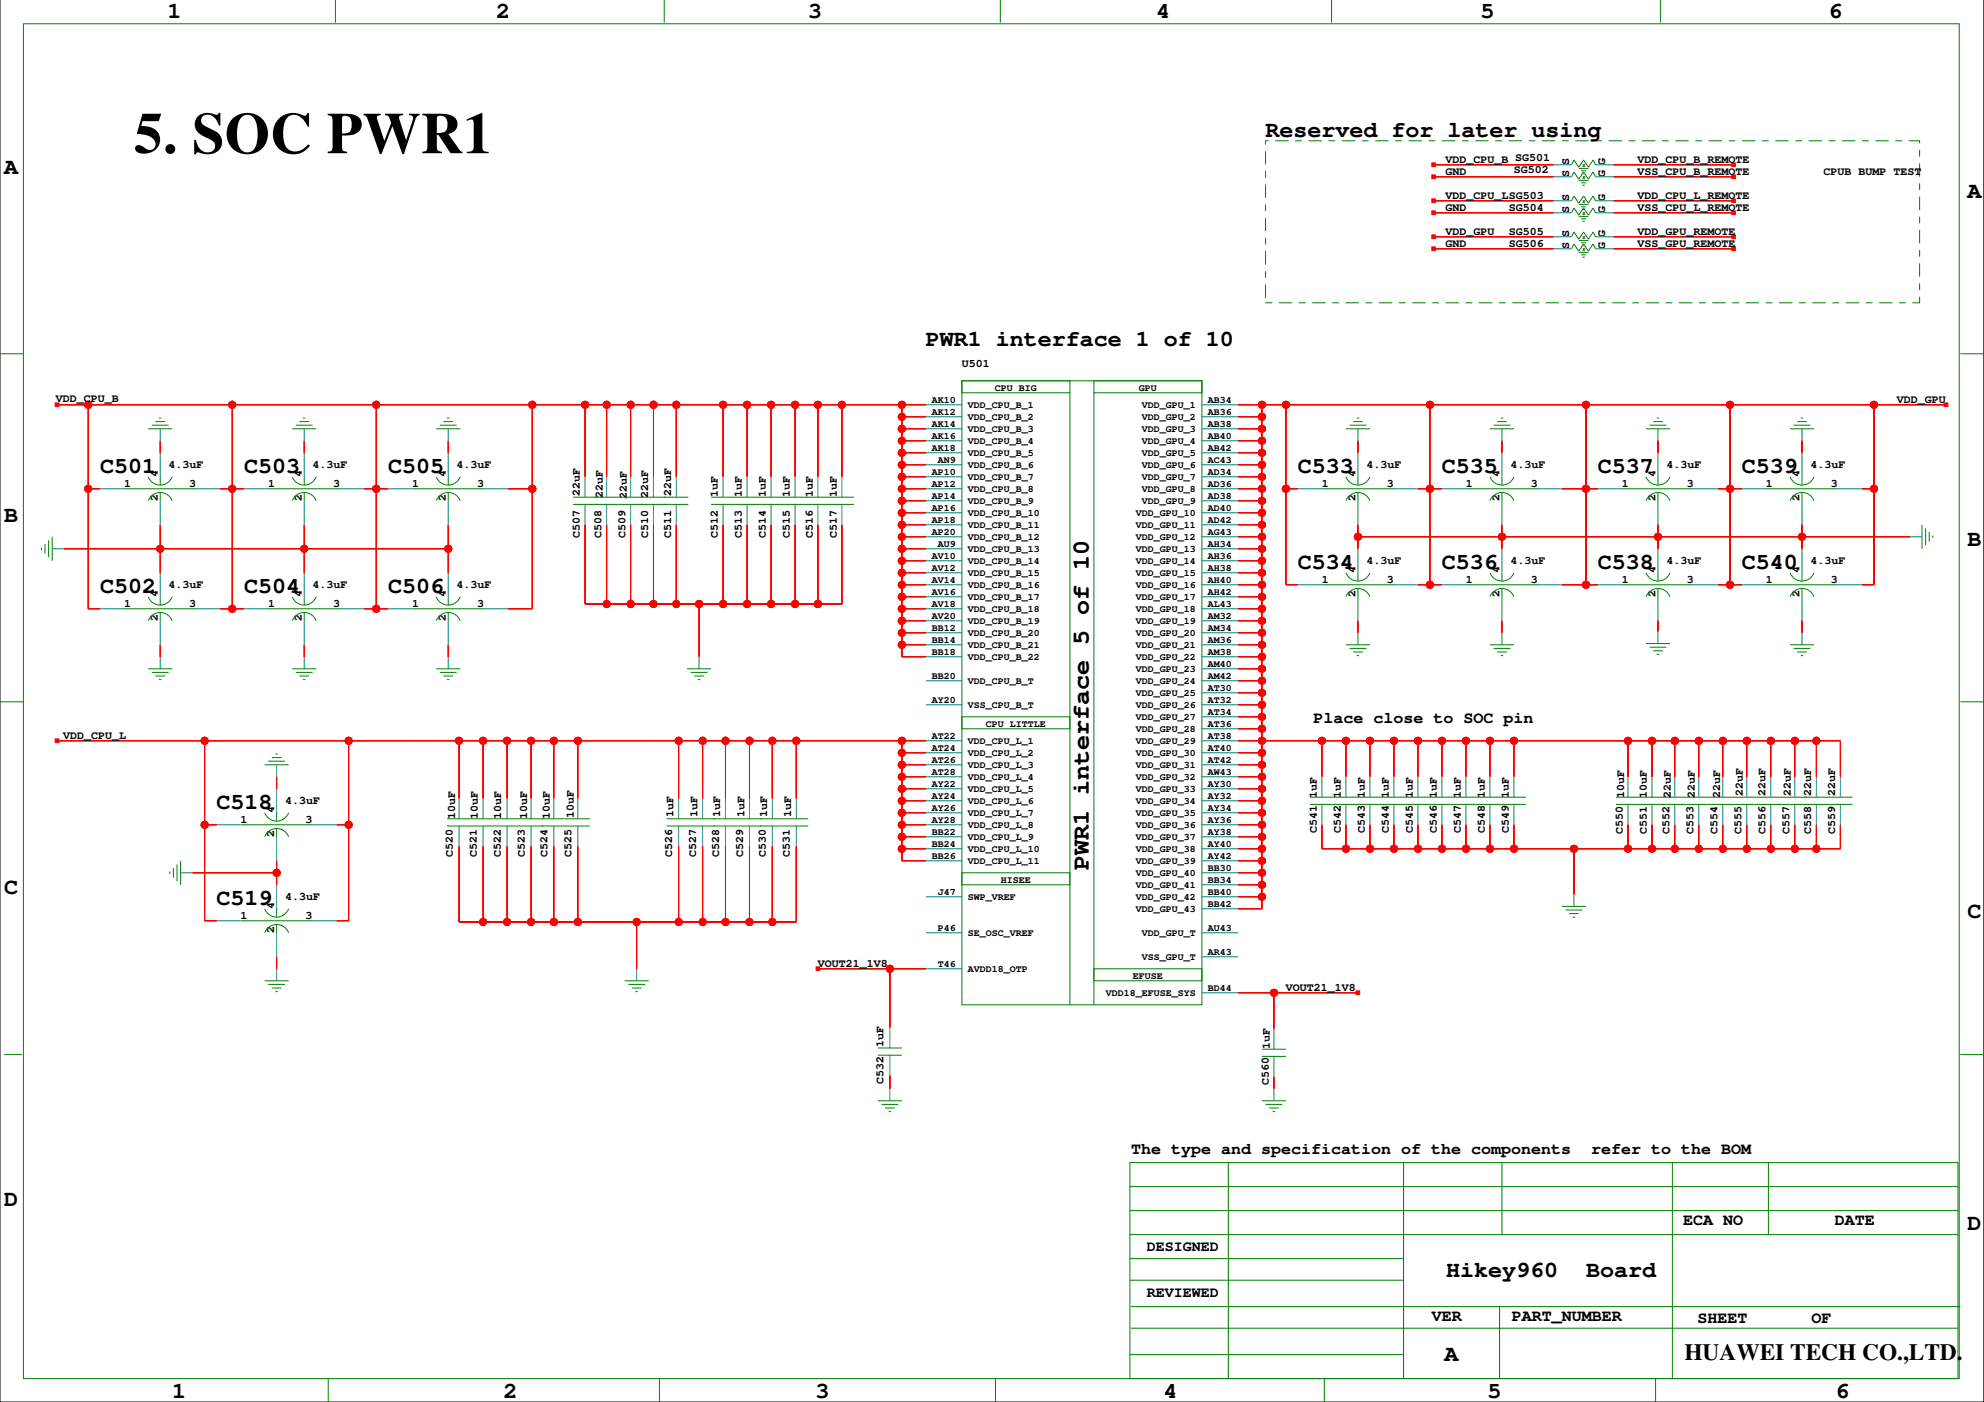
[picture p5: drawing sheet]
<svg xmlns="http://www.w3.org/2000/svg" width="420mm" height="297mm" viewBox="0 0 420 297" stroke-linecap="round" stroke-linejoin="round" font-family="sans-serif">
<defs><g id="words">
<text font-size="12.3" x="28.3" y="32.4">5. SOC PWR1</text>
<text font-size="5.3" x="230.4" y="184.1" transform="rotate(-90 230.4 184.1)">PWR1 interface 5 of 10</text>
<g font-size="4.9">
<text x="35.4" y="3.9">1</text>
<text x="105" y="3.9">2</text>
<text x="171" y="3.9">3</text>
<text x="244.7" y="3.9">4</text>
<text x="313.2" y="3.9">5</text>
<text x="386.9" y="3.9">6</text>
<text x="267.8" y="28.9">Reserved for later using</text>
<text x=".9" y="36.9">A</text>
<text x="416.3" y="42">A</text>
<text x="195.9" y="73.2">PWR1 interface 1 of 10</text>
<text x="21.2" y="100">C501</text>
<text x="51.7" y="100">C503</text>
<text x="82.2" y="100">C505</text>
<text x="274.6" y="100">C533</text>
<text x="305.1" y="100">C535</text>
<text x="338.1" y="100">C537</text>
<text x="368.6" y="100">C539</text>
<text x=".9" y="110.6">B</text>
<text x="416.3" y="115.6">B</text>
<text x="21.2" y="125.4">C502</text>
<text x="51.7" y="125.4">C504</text>
<text x="82.2" y="125.4">C506</text>
<text x="274.6" y="120.3">C534</text>
<text x="305.1" y="120.3">C536</text>
<text x="338.1" y="120.3">C538</text>
<text x="368.6" y="120.3">C540</text>
<text x="45.8" y="171.1">C518</text>
<text x=".9" y="189.3">C</text>
<text x="45.8" y="191.4">C519</text>
<text x="416.3" y="194.4">C</text>
<text x=".9" y="255.3">D</text>
<text x="416.3" y="260.4">D</text>
<text x="306" y="270.3">Hikey960</text>
<text x="335.6" y="270.3">Board</text>
<text x="356.4" y="287.8">HUAWEI TECH CO.,LTD.</text>
<text x="305.7" y="288">A</text>
<text x="36.4" y="295.9">1</text>
<text x="106.5" y="295.9">2</text>
<text x="172.6" y="295.9">3</text>
<text x="246.2" y="295.9">4</text>
<text x="314.8" y="295.9">5</text>
<text x="388.4" y="295.9">6</text>
</g>
<g font-size="3.5">
<text x="277.9" y="153.1">Place close to SOC pin</text>
<text x="239.3" y="244.1">The type and specification of the components</text>
<text x="336.7" y="244.1">refer to the BOM</text>
<text x="356.2" y="259.2">ECA NO</text>
<text x="388.2" y="259.2">DATE</text>
<text x="303" y="279.5">VER</text>
<text x="319.9" y="279.5">PART_NUMBER</text>
<text x="359.2" y="280">SHEET</text>
<text x="383.3" y="280">OF</text>
</g>
<g font-size="3.2">
<text x="242.6" y="264.8">DESIGNED</text>
<text x="242.6" y="274.4">REVIEWED</text>
</g>
<g font-size="2.5">
<text x="305.9" y="34.4">VDD_CPU_B SG501</text>
<text x="332" y="34.9" transform="rotate(-90 332 34.9)">S</text>
<text x="339.6" y="34.9" transform="rotate(-90 339.6 34.9)">G</text>
<text x="346.5" y="34.4">VDD_CPU_B_REMOTE</text>
<text x="305.9" y="37">GND</text>
<text x="320.3" y="36.6">SG502</text>
<text x="332" y="37.4" transform="rotate(-90 332 37.4)">S</text>
<text x="339.6" y="37.4" transform="rotate(-90 339.6 37.4)">G</text>
<text x="346.5" y="37">VSS_CPU_B_REMOTE</text>
<text x="385.9" y="37">CPUB BUMP TEST</text>
<text x="305.9" y="44.6">GND</text>
<text x="305.9" y="42.1">VDD_CPU_LSG503</text>
<text x="319.3" y="44.6">SG504</text>
<text x="332" y="45" transform="rotate(-90 332 45)">S</text>
<text x="332" y="42.5" transform="rotate(-90 332 42.5)">S</text>
<text x="339.6" y="45" transform="rotate(-90 339.6 45)">G</text>
<text x="339.6" y="42.5" transform="rotate(-90 339.6 42.5)">G</text>
<text x="346.5" y="44.6">VSS_CPU_L_REMOTE</text>
<text x="346.5" y="42.1">VDD_CPU_L_REMOTE</text>
<text x="305.9" y="52.2">GND</text>
<text x="305.9" y="49.7">VDD_GPU</text>
<text x="319.3" y="52.2">SG506</text>
<text x="319.3" y="49.7">SG505</text>
<text x="332" y="52.6" transform="rotate(-90 332 52.6)">S</text>
<text x="332" y="50.1" transform="rotate(-90 332 50.1)">S</text>
<text x="339.6" y="52.6" transform="rotate(-90 339.6 52.6)">G</text>
<text x="339.6" y="50.1" transform="rotate(-90 339.6 50.1)">G</text>
<text x="346.5" y="49.7">VDD_GPU_REMOTE</text>
<text x="346.5" y="52.2">VSS_GPU_REMOTE</text>
<text x="203.5" y="77.6">U501</text>
<text x="11.8" y="85">VDD_CPU_B</text>
<text x="401.4" y="85.2">VDD_GPU</text>
<text x="33.4" y="100.9" transform="rotate(-90 33.4 100.9)">4</text>
<text x="35.7" y="98.9">4.3uF</text>
<text x="63.9" y="100.9" transform="rotate(-90 63.9 100.9)">4</text>
<text x="66.2" y="98.9">4.3uF</text>
<text x="94.3" y="100.9" transform="rotate(-90 94.3 100.9)">4</text>
<text x="96.6" y="98.9">4.3uF</text>
<text x="286.8" y="100.9" transform="rotate(-90 286.8 100.9)">4</text>
<text x="289.1" y="98.9">4.3uF</text>
<text x="317.3" y="100.9" transform="rotate(-90 317.3 100.9)">4</text>
<text x="319.6" y="98.9">4.3uF</text>
<text x="350.3" y="100.9" transform="rotate(-90 350.3 100.9)">4</text>
<text x="352.6" y="98.9">4.3uF</text>
<text x="380.8" y="100.9" transform="rotate(-90 380.8 100.9)">4</text>
<text x="383.1" y="98.9">4.3uF</text>
<text x="26.3" y="103">1</text>
<text x="33.4" y="106" transform="rotate(-90 33.4 106)">2</text>
<text x="40" y="103">3</text>
<text x="56.8" y="103">1</text>
<text x="63.9" y="106" transform="rotate(-90 63.9 106)">2</text>
<text x="70.5" y="103">3</text>
<text x="87.2" y="103">1</text>
<text x="94.3" y="106" transform="rotate(-90 94.3 106)">2</text>
<text x="101" y="103">3</text>
<text x="122.7" y="105" transform="rotate(-90 122.7 105)">22uF</text>
<text x="127.5" y="105.3" transform="rotate(-90 127.5 105.3)">22uF</text>
<text x="132.6" y="105.6" transform="rotate(-90 132.6 105.6)">22uF</text>
<text x="137.2" y="105.3" transform="rotate(-90 137.2 105.3)">22uF</text>
<text x="142" y="105" transform="rotate(-90 142 105)">22uF</text>
<text x="151.9" y="105.1" transform="rotate(-90 151.9 105.1)">1uF</text>
<text x="157" y="105.1" transform="rotate(-90 157 105.1)">1uF</text>
<text x="162.1" y="105.1" transform="rotate(-90 162.1 105.1)">1uF</text>
<text x="167.1" y="105.1" transform="rotate(-90 167.1 105.1)">1uF</text>
<text x="172" y="105.1" transform="rotate(-90 172 105.1)">1uF</text>
<text x="177.1" y="105.1" transform="rotate(-90 177.1 105.1)">1uF</text>
<text x="279.7" y="103">1</text>
<text x="286.8" y="106" transform="rotate(-90 286.8 106)">2</text>
<text x="293.5" y="103">3</text>
<text x="310.2" y="103">1</text>
<text x="317.3" y="106" transform="rotate(-90 317.3 106)">2</text>
<text x="323.9" y="103">3</text>
<text x="343.2" y="103">1</text>
<text x="350.3" y="106" transform="rotate(-90 350.3 106)">2</text>
<text x="357" y="103">3</text>
<text x="373.7" y="103">1</text>
<text x="380.8" y="106" transform="rotate(-90 380.8 106)">2</text>
<text x="387.4" y="103">3</text>
<text x="122.7" y="113.8" transform="rotate(-90 122.7 113.8)">C507</text>
<text x="127.3" y="113.8" transform="rotate(-90 127.3 113.8)">C508</text>
<text x="132.4" y="113.8" transform="rotate(-90 132.4 113.8)">C509</text>
<text x="137.2" y="113.8" transform="rotate(-90 137.2 113.8)">C510</text>
<text x="142" y="113.8" transform="rotate(-90 142 113.8)">C511</text>
<text x="151.9" y="113.8" transform="rotate(-90 151.9 113.8)">C512</text>
<text x="157" y="113.8" transform="rotate(-90 157 113.8)">C513</text>
<text x="162.1" y="113.8" transform="rotate(-90 162.1 113.8)">C514</text>
<text x="167.1" y="113.8" transform="rotate(-90 167.1 113.8)">C515</text>
<text x="172" y="113.8" transform="rotate(-90 172 113.8)">C516</text>
<text x="177.1" y="113.8" transform="rotate(-90 177.1 113.8)">C517</text>
<text x="289.1" y="119.2">4.3uF</text>
<text x="319.6" y="119.2">4.3uF</text>
<text x="352.6" y="119.2">4.3uF</text>
<text x="383.1" y="119.2">4.3uF</text>
<text x="35.7" y="124.3">4.3uF</text>
<text x="66.2" y="124.3">4.3uF</text>
<text x="96.6" y="124.3">4.3uF</text>
<text x="279.7" y="123.3">1</text>
<text x="286.8" y="121.2" transform="rotate(-90 286.8 121.2)">4</text>
<text x="293.5" y="123.3">3</text>
<text x="310.2" y="123.3">1</text>
<text x="317.3" y="121.2" transform="rotate(-90 317.3 121.2)">4</text>
<text x="323.9" y="123.3">3</text>
<text x="343.2" y="123.3">1</text>
<text x="350.3" y="121.2" transform="rotate(-90 350.3 121.2)">4</text>
<text x="357" y="123.3">3</text>
<text x="373.7" y="123.3">1</text>
<text x="380.8" y="121.2" transform="rotate(-90 380.8 121.2)">4</text>
<text x="387.4" y="123.3">3</text>
<text x="26.3" y="128.4">1</text>
<text x="33.4" y="131.4" transform="rotate(-90 33.4 131.4)">2</text>
<text x="33.4" y="126.3" transform="rotate(-90 33.4 126.3)">4</text>
<text x="40" y="128.4">3</text>
<text x="56.8" y="128.4">1</text>
<text x="63.9" y="131.4" transform="rotate(-90 63.9 131.4)">2</text>
<text x="63.9" y="126.3" transform="rotate(-90 63.9 126.3)">4</text>
<text x="70.5" y="128.4">3</text>
<text x="87.2" y="128.4">1</text>
<text x="94.3" y="131.4" transform="rotate(-90 94.3 131.4)">2</text>
<text x="94.3" y="126.3" transform="rotate(-90 94.3 126.3)">4</text>
<text x="101" y="128.4">3</text>
<text x="286.8" y="126.3" transform="rotate(-90 286.8 126.3)">2</text>
<text x="317.3" y="126.3" transform="rotate(-90 317.3 126.3)">2</text>
<text x="350.3" y="126.3" transform="rotate(-90 350.3 126.3)">2</text>
<text x="380.8" y="126.3" transform="rotate(-90 380.8 126.3)">2</text>
<text x="13.3" y="156.3">VDD_CPU_L</text>
<text x="58" y="172" transform="rotate(-90 58 172)">4</text>
<text x="60.3" y="170">4.3uF</text>
<text x="96.3" y="173.4" transform="rotate(-90 96.3 173.4)">10uF</text>
<text x="101.1" y="173.4" transform="rotate(-90 101.1 173.4)">10uF</text>
<text x="106.1" y="173.4" transform="rotate(-90 106.1 173.4)">10uF</text>
<text x="111.5" y="173.4" transform="rotate(-90 111.5 173.4)">10uF</text>
<text x="116.4" y="173.4" transform="rotate(-90 116.4 173.4)">10uF</text>
<text x="121.4" y="173.1" transform="rotate(-90 121.4 173.1)">10uF</text>
<text x="142.5" y="172.9" transform="rotate(-90 142.5 172.9)">1uF</text>
<text x="147.6" y="172.9" transform="rotate(-90 147.6 172.9)">1uF</text>
<text x="152.4" y="172.9" transform="rotate(-90 152.4 172.9)">1uF</text>
<text x="157.5" y="172.9" transform="rotate(-90 157.5 172.9)">1uF</text>
<text x="162.3" y="172.9" transform="rotate(-90 162.3 172.9)">1uF</text>
<text x="167.4" y="172.9" transform="rotate(-90 167.4 172.9)">1uF</text>
<text x="278.6" y="168.8" transform="rotate(-90 278.6 168.8)">1uF</text>
<text x="293.9" y="168.8" transform="rotate(-90 293.9 168.8)">1uF</text>
<text x="309.1" y="168.8" transform="rotate(-90 309.1 168.8)">1uF</text>
<text x="343.6" y="168.8" transform="rotate(-90 343.6 168.8)">10uF</text>
<text x="348.5" y="168.8" transform="rotate(-90 348.5 168.8)">10uF</text>
<text x="353.5" y="168.8" transform="rotate(-90 353.5 168.8)">22uF</text>
<text x="358.6" y="168.8" transform="rotate(-90 358.6 168.8)">22uF</text>
<text x="364" y="168.8" transform="rotate(-90 364 168.8)">22uF</text>
<text x="368.8" y="168.5" transform="rotate(-90 368.8 168.5)">22uF</text>
<text x="373.6" y="168.5" transform="rotate(-90 373.6 168.5)">22uF</text>
<text x="378.9" y="168.5" transform="rotate(-90 378.9 168.5)">22uF</text>
<text x="383.3" y="168.5" transform="rotate(-90 383.3 168.5)">22uF</text>
<text x="388.3" y="168.5" transform="rotate(-90 388.3 168.5)">22uF</text>
<text x="50.9" y="174.1">1</text>
<text x="58" y="177.1" transform="rotate(-90 58 177.1)">2</text>
<text x="64.7" y="174.1">3</text>
<text x="278.6" y="176.3" transform="rotate(-90 278.6 176.3)">C541</text>
<text x="283.7" y="176.3" transform="rotate(-90 283.7 176.3)">C542 1uF</text>
<text x="288.8" y="176.3" transform="rotate(-90 288.8 176.3)">C543 1uF</text>
<text x="293.9" y="176.3" transform="rotate(-90 293.9 176.3)">C544</text>
<text x="298.9" y="176.3" transform="rotate(-90 298.9 176.3)">C545 1uF</text>
<text x="304" y="176.3" transform="rotate(-90 304 176.3)">C546 1uF</text>
<text x="309.1" y="176.3" transform="rotate(-90 309.1 176.3)">C547</text>
<text x="314.2" y="176.3" transform="rotate(-90 314.2 176.3)">C548 1uF</text>
<text x="319.3" y="176.3" transform="rotate(-90 319.3 176.3)">C549 1uF</text>
<text x="343.4" y="176.6" transform="rotate(-90 343.4 176.6)">C550</text>
<text x="348.5" y="176.6" transform="rotate(-90 348.5 176.6)">C551</text>
<text x="353.3" y="176.6" transform="rotate(-90 353.3 176.6)">C552</text>
<text x="358.4" y="176.6" transform="rotate(-90 358.4 176.6)">C553</text>
<text x="363.4" y="176.6" transform="rotate(-90 363.4 176.6)">C554</text>
<text x="368.5" y="176.6" transform="rotate(-90 368.5 176.6)">C555</text>
<text x="373.6" y="176.6" transform="rotate(-90 373.6 176.6)">C556</text>
<text x="378.7" y="176.6" transform="rotate(-90 378.7 176.6)">C557</text>
<text x="383.3" y="176.6" transform="rotate(-90 383.3 176.6)">C558</text>
<text x="388.3" y="176.6" transform="rotate(-90 388.3 176.6)">C559</text>
<text x="95.8" y="181.4" transform="rotate(-90 95.8 181.4)">C520</text>
<text x="100.9" y="181.4" transform="rotate(-90 100.9 181.4)">C521</text>
<text x="105.9" y="181.4" transform="rotate(-90 105.9 181.4)">C522</text>
<text x="111" y="181.4" transform="rotate(-90 111 181.4)">C523</text>
<text x="115.9" y="181.4" transform="rotate(-90 115.9 181.4)">C524</text>
<text x="120.9" y="181.4" transform="rotate(-90 120.9 181.4)">C525</text>
<text x="142.3" y="181.4" transform="rotate(-90 142.3 181.4)">C526</text>
<text x="147.3" y="181.4" transform="rotate(-90 147.3 181.4)">C527</text>
<text x="152.2" y="181.4" transform="rotate(-90 152.2 181.4)">C528</text>
<text x="157.2" y="181.4" transform="rotate(-90 157.2 181.4)">C529</text>
<text x="162.1" y="181.4" transform="rotate(-90 162.1 181.4)">C530</text>
<text x="167.1" y="181.4" transform="rotate(-90 167.1 181.4)">C531</text>
<text x="60.3" y="190.4">4.3uF</text>
<text x="50.9" y="194.4">1</text>
<text x="58" y="197.4" transform="rotate(-90 58 197.4)">2</text>
<text x="58" y="192.3" transform="rotate(-90 58 192.3)">4</text>
<text x="64.7" y="194.4">3</text>
<text x="173.1" y="204.6">VOUT21_1V8</text>
<text x="272.1" y="209.7">VOUT21_1V8</text>
<text x="187" y="221.6" transform="rotate(-90 187 221.6)">1uF</text>
<text x="268.7" y="221.9" transform="rotate(-90 268.7 221.9)">1uF</text>
<text x="187" y="229.4" transform="rotate(-90 187 229.4)">C532</text>
<text x="268.5" y="229.6" transform="rotate(-90 268.5 229.6)">C560</text>
</g>
<g font-size="2.1">
<text x="210.5" y="82.7">CPU BIG</text>
<text x="241" y="82.7">GPU</text>
<text x="197.2" y="87.8">AK12</text>
<text x="197.2" y="85.3">AK10</text>
<text x="204.8" y="86.3">VDD_CPU_B_1</text>
<text x="204.8" y="88.8">VDD_CPU_B_2</text>
<text x="241.6" y="86.3">VDD_GPU_1</text>
<text x="241.6" y="88.8">VDD_GPU_2</text>
<text x="255.6" y="87.8">AB36</text>
<text x="255.6" y="85.3">AB34</text>
<text x="197.2" y="95.4">AK18</text>
<text x="197.2" y="92.9">AK16</text>
<text x="197.2" y="90.4">AK14</text>
<text x="204.8" y="91.3">VDD_CPU_B_3</text>
<text x="204.8" y="93.9">VDD_CPU_B_4</text>
<text x="241.6" y="91.3">VDD_GPU_3</text>
<text x="241.6" y="93.9">VDD_GPU_4</text>
<text x="255.6" y="95.4">AB42</text>
<text x="255.6" y="92.9">AB40</text>
<text x="255.6" y="90.4">AB38</text>
<text x="197.2" y="100.5">AP10</text>
<text x="198.5" y="98">AN9</text>
<text x="204.8" y="96.4">VDD_CPU_B_5</text>
<text x="204.8" y="99">VDD_CPU_B_6</text>
<text x="204.8" y="101.5">VDD_CPU_B_7</text>
<text x="241.6" y="96.4">VDD_GPU_5</text>
<text x="241.6" y="99">VDD_GPU_6</text>
<text x="241.6" y="101.5">VDD_GPU_7</text>
<text x="255.6" y="100.5">AD34</text>
<text x="255.6" y="98">AC43</text>
<text x="197.2" y="105.6">AP14</text>
<text x="197.2" y="103.1">AP12</text>
<text x="204.8" y="104">VDD_CPU_B_8</text>
<text x="204.8" y="106.6">VDD_CPU_B_9</text>
<text x="241.6" y="104">VDD_GPU_8</text>
<text x="241.6" y="106.6">VDD_GPU_9</text>
<text x="255.6" y="105.6">AD38</text>
<text x="255.6" y="103.1">AD36</text>
<text x="197.2" y="113.2">AP20</text>
<text x="197.2" y="110.7">AP18</text>
<text x="197.2" y="108.1">AP16</text>
<text x="204.8" y="109.1">VDD_CPU_B_10</text>
<text x="204.8" y="111.6">VDD_CPU_B_11</text>
<text x="240.4" y="109.1">VDD_GPU_10</text>
<text x="240.4" y="111.6">VDD_GPU_11</text>
<text x="255.6" y="113.2">AG43</text>
<text x="255.6" y="110.7">AD42</text>
<text x="255.6" y="108.1">AD40</text>
<text x="197.2" y="118.3">AV10</text>
<text x="198.5" y="115.8">AU9</text>
<text x="204.8" y="114.2">VDD_CPU_B_12</text>
<text x="204.8" y="116.7">VDD_CPU_B_13</text>
<text x="204.8" y="119.3">VDD_CPU_B_14</text>
<text x="240.4" y="114.2">VDD_GPU_12</text>
<text x="240.4" y="116.7">VDD_GPU_13</text>
<text x="240.4" y="119.3">VDD_GPU_14</text>
<text x="255.6" y="118.3">AH36</text>
<text x="255.6" y="115.8">AH34</text>
<text x="197.2" y="125.9">AV16</text>
<text x="197.2" y="123.4">AV14</text>
<text x="197.2" y="120.8">AV12</text>
<text x="204.8" y="121.8">VDD_CPU_B_15</text>
<text x="204.8" y="124.3">VDD_CPU_B_16</text>
<text x="240.4" y="121.8">VDD_GPU_15</text>
<text x="240.4" y="124.3">VDD_GPU_16</text>
<text x="255.6" y="125.9">AH42</text>
<text x="255.6" y="123.4">AH40</text>
<text x="255.6" y="120.8">AH38</text>
<text x="197.2" y="131">AV20</text>
<text x="197.2" y="128.5">AV18</text>
<text x="204.8" y="126.9">VDD_CPU_B_17</text>
<text x="204.8" y="129.4">VDD_CPU_B_18</text>
<text x="204.8" y="132">VDD_CPU_B_19</text>
<text x="240.4" y="126.9">VDD_GPU_17</text>
<text x="240.4" y="129.4">VDD_GPU_18</text>
<text x="240.4" y="132">VDD_GPU_19</text>
<text x="255.6" y="131">AM32</text>
<text x="255.6" y="128.5">AL43</text>
<text x="197.2" y="136.1">BB14</text>
<text x="197.2" y="133.5">BB12</text>
<text x="204.8" y="134.5">VDD_CPU_B_20</text>
<text x="204.8" y="137">VDD_CPU_B_21</text>
<text x="240.4" y="134.5">VDD_GPU_20</text>
<text x="240.4" y="137">VDD_GPU_21</text>
<text x="255.6" y="136.1">AM36</text>
<text x="255.6" y="133.5">AM34</text>
<text x="197.2" y="143.7">BB20</text>
<text x="197.2" y="138.6">BB18</text>
<text x="204.8" y="139.6">VDD_CPU_B_22</text>
<text x="240.4" y="139.6">VDD_GPU_22</text>
<text x="240.4" y="142.1">VDD_GPU_23</text>
<text x="255.6" y="143.7">AM42</text>
<text x="255.6" y="141.2">AM40</text>
<text x="255.6" y="138.6">AM38</text>
<text x="197.2" y="148.8">AY20</text>
<text x="204.8" y="144.7">VDD_CPU_B_T</text>
<text x="204.8" y="149.7">VSS_CPU_B_T</text>
<text x="240.4" y="144.7">VDD_GPU_24</text>
<text x="240.4" y="147.2">VDD_GPU_25</text>
<text x="240.4" y="149.7">VDD_GPU_26</text>
<text x="255.6" y="148.8">AT32</text>
<text x="255.6" y="146.2">AT30</text>
<text x="208.6" y="153.8">CPU LITTLE</text>
<text x="240.4" y="152.3">VDD_GPU_27</text>
<text x="240.4" y="154.8">VDD_GPU_28</text>
<text x="255.6" y="153.8">AT36</text>
<text x="255.6" y="151.3">AT34</text>
<text x="197.2" y="161.5">AT26</text>
<text x="197.2" y="158.9">AT24</text>
<text x="197.2" y="156.4">AT22</text>
<text x="204.8" y="157.4">VDD_CPU_L_1</text>
<text x="204.8" y="159.9">VDD_CPU_L_2</text>
<text x="240.4" y="157.4">VDD_GPU_29</text>
<text x="240.4" y="159.9">VDD_GPU_30</text>
<text x="255.6" y="161.5">AT42</text>
<text x="255.6" y="158.9">AT40</text>
<text x="255.6" y="156.4">AT38</text>
<text x="197.2" y="166.5">AY22</text>
<text x="197.2" y="164">AT28</text>
<text x="204.8" y="162.4">VDD_CPU_L_3</text>
<text x="204.8" y="165">VDD_CPU_L_4</text>
<text x="204.8" y="167.5">VDD_CPU_L_5</text>
<text x="240.4" y="162.4">VDD_GPU_31</text>
<text x="240.4" y="165">VDD_GPU_32</text>
<text x="240.4" y="167.5">VDD_GPU_33</text>
<text x="255.6" y="166.5">AY30</text>
<text x="255.6" y="164">AW43</text>
<text x="197.2" y="171.6">AY26</text>
<text x="197.2" y="169.1">AY24</text>
<text x="204.8" y="170.1">VDD_CPU_L_6</text>
<text x="204.8" y="172.6">VDD_CPU_L_7</text>
<text x="240.4" y="170.1">VDD_GPU_34</text>
<text x="240.4" y="172.6">VDD_GPU_35</text>
<text x="255.6" y="171.6">AY34</text>
<text x="255.6" y="169.1">AY32</text>
<text x="197.2" y="179.2">BB24</text>
<text x="197.2" y="176.7">BB22</text>
<text x="197.2" y="174.2">AY28</text>
<text x="204.8" y="175.1">VDD_CPU_L_8</text>
<text x="204.8" y="177.7">VDD_CPU_L_9</text>
<text x="240.4" y="175.1">VDD_GPU_36</text>
<text x="240.4" y="177.7">VDD_GPU_37</text>
<text x="255.6" y="179.2">AY40</text>
<text x="255.6" y="176.7">AY38</text>
<text x="255.6" y="174.2">AY36</text>
<text x="197.2" y="181.8">BB26</text>
<text x="204.8" y="180.2">VDD_CPU_L_10</text>
<text x="204.8" y="182.8">VDD_CPU_L_11</text>
<text x="240.4" y="180.2">VDD_GPU_38</text>
<text x="240.4" y="182.8">VDD_GPU_39</text>
<text x="240.4" y="185.3">VDD_GPU_40</text>
<text x="255.6" y="184.3">BB30</text>
<text x="255.6" y="181.8">AY42</text>
<text x="198.5" y="189.4">J47</text>
<text x="204.8" y="190.4">SWP_VREF</text>
<text x="211.8" y="186.9">HISEE</text>
<text x="240.4" y="187.8">VDD_GPU_41</text>
<text x="240.4" y="190.4">VDD_GPU_42</text>
<text x="255.6" y="191.9">BB42</text>
<text x="255.6" y="189.4">BB40</text>
<text x="255.6" y="186.9">BB34</text>
<text x="198.5" y="197">P46</text>
<text x="204.8" y="198">SE_OSC_VREF</text>
<text x="240.4" y="192.9">VDD_GPU_43</text>
<text x="241.6" y="198">VDD_GPU_T</text>
<text x="255.6" y="197">AU43</text>
<text x="241.6" y="203.1">VSS_GPU_T</text>
<text x="255.6" y="202.1">AR43</text>
<text x="198.5" y="204.6">T46</text>
<text x="204.8" y="205.6">AVDD18_OTP</text>
<text x="239.7" y="207.2">EFUSE</text>
<text x="255.6" y="209.7">BD44</text>
<text x="234" y="210.7">VDD18_EFUSE_SYS</text>
</g>
<g font-size="1.1">
<text x="334.8" y="35.4">S</text>
<text x="334.8" y="38">S</text>
<text x="334.8" y="45.6">S</text>
<text x="334.8" y="43.1">S</text>
<text x="334.8" y="53.2">S</text>
<text x="334.8" y="50.7">S</text>
</g>
</g></defs>
<path d="M419.8 -.1v296.8h-419.8v-296.8" fill="none" stroke="#000" stroke-width=".21"/>
<g fill="none" stroke="#007f7f" stroke-width=".21">
<path d="M328.7 34.9h3.8M328.7 37.4h3.8M337.6 34.9h3.8M337.6 37.4h3.8M328.7 52.6h3.8M328.7 45h3.8M328.7 42.5h3.8M328.7 50.1h3.8M337.6 52.6h3.8M337.6 45h3.8M337.6 42.5h3.8M337.6 50.1h3.8"/>
<path d="M33.9 90.7v2.6M33.9 95.8v5.1M64.4 90.7v2.6M64.4 95.8v5.1M94.8 90.7v2.6M94.8 95.8v5.1M195.9 85.7h7.6M195.9 88.2h7.6M195.9 90.7h7.6M195.9 93.3h7.6M195.9 95.8h7.6M195.9 98.4h7.6"/>
<path d="M254.3 85.7h7.6M254.3 88.2h7.6M254.3 90.7h7.6M254.3 93.3h7.6M254.3 95.8h7.6M254.3 98.4h7.6M287.3 90.7v2.6M287.3 95.8v5.1M317.8 90.7v2.6M317.8 95.8v5.1M350.8 90.7v2.6M350.8 95.8v5.1"/>
<path d="M381.3 90.7v2.6M381.3 95.8v5.1M11 116.1h2.6M21.2 103.4h5.1M33.9 106v5.1M41.5 103.4h5.1M51.7 103.4h5.1M64.4 106v5.1M72 103.4h5.1M82.2 103.4h5M94.8 106v5.1M102.5 103.4h5"/>
<path d="M123.8 100.9v4.3M123.8 106.7v4.4M128.4 100.9v4.3M128.4 106.7v4.4M133.4 100.9v4.3M133.4 106.7v4.4M138.3 100.9v4.3M138.3 106.7v4.4M143.1 100.9v4.3M143.1 106.7v4.4M153 100.9v4.3M153 106.7v4.4"/>
<path d="M158.1 100.9v4.3M158.1 106.7v4.4M163.2 100.9v4.3M163.2 106.7v4.4M168.2 100.9v4.3M168.2 106.7v4.4M173.1 100.9v4.3M173.1 106.7v4.4M178.1 100.9v4.3M178.1 106.7v4.4M195.9 100.9h7.6M195.9 103.4h7.6"/>
<path d="M195.9 106h7.6M195.9 108.5h7.6M195.9 111.1h7.6M195.9 113.6h7.6M195.9 116.1h7.6M195.9 118.7h7.6M254.3 100.9h7.6M254.3 103.4h7.6M254.3 106h7.6M254.3 108.5h7.6M254.3 111.1h7.6M254.3 113.6h7.6"/>
<path d="M254.3 116.1h7.6M254.3 118.7h7.6M274.6 103.4h5.1M287.3 106v5.1M287.3 116.1v5.1M295 103.4h5M305.1 103.4h5.1M317.8 106v5.1M317.8 116.1v5.1M325.4 103.4h5.1M338.1 103.4h5.1M350.8 106v5.1"/>
<path d="M350.8 116.1v5.1M358.4 103.4h5.1M368.6 103.4h5.1M381.3 106v5.1M381.3 116.1v5.1M388.9 103.4h5.1M404.1 113.6h2.6M21.2 128.8h5.1M33.9 121.2v5.1M33.9 131.4v5M33.9 139v2.5M41.5 128.8h5.1"/>
<path d="M51.7 128.8h5.1M64.4 121.2v5.1M64.4 131.4v5M64.4 139v2.5M72 128.8h5.1M82.2 128.8h5M94.8 121.2v5.1M94.8 131.4v5M94.8 139v2.5M102.5 128.8h5M147.9 139v2.5M195.9 121.2h7.6"/>
<path d="M195.9 123.8h7.6M195.9 126.3h7.6M195.9 128.8h7.6M195.9 131.4h7.6M195.9 133.9h7.6M195.9 136.4h7.6M195.9 139h7.6M254.3 121.2h7.6M254.3 123.8h7.6M254.3 126.3h7.6M254.3 128.8h7.6M254.3 131.4h7.6"/>
<path d="M254.3 133.9h7.6M254.3 136.4h7.6M254.3 139h7.6M274.6 123.8h5.1M287.3 126.3v5.1M287.3 133.9v2.5M295 123.8h5M305.1 123.8h5.1M317.8 126.3v5.1M317.8 133.9v2.5M325.4 123.8h5.1M338.1 123.8h5.1"/>
<path d="M350.8 126.3v5.1M350.8 133.7v2.5M358.4 123.8h5.1M368.6 123.8h5.1M381.3 126.3v5.1M381.3 133.9v2.5M388.9 123.8h5.1M195.9 144.1h7.6M195.9 149.1h7.6M195.9 156.8h7.6M195.9 159.3h7.6M254.3 144.1h7.6"/>
<path d="M254.3 149.1h7.6M254.3 156.8h7.6M254.3 159.3h7.6M254.3 141.5h7.6M254.3 146.6h7.6M254.3 151.7h7.6M254.3 154.2h7.6M45.8 174.5h5.1M58.5 161.8v2.6M58.5 166.9v5.1M58.5 177.1v5.1M66.2 174.5h5"/>
<path d="M97.1 169v4.3M97.1 174.8v4.3M102.2 169v4.3M102.2 174.8v4.3M107.3 169v4.3M107.3 174.8v4.3M112.4 169v4.3M112.4 174.8v4.3M117.2 169v4.3M117.2 174.8v4.3M122.3 169v4.3M122.3 174.8v4.3"/>
<path d="M143.6 169v4.3M143.6 174.8v4.3M148.7 169v4.3M148.7 174.8v4.3M153.5 169v4.3M153.5 174.8v4.3M158.6 169v4.3M158.6 174.8v4.3M163.4 169v4.3M163.4 174.8v4.3M168.5 169v4.3M168.5 174.8v4.3"/>
<path d="M195.9 161.8h7.6M195.9 164.4h7.6M195.9 166.9h7.6M195.9 169.5h7.6M195.9 172h7.6M195.9 174.5h7.6M195.9 177.1h7.6M195.9 179.6h7.6M254.3 161.8h7.6M254.3 164.4h7.6M254.3 166.9h7.6M254.3 169.5h7.6"/>
<path d="M254.3 172h7.6M254.3 174.5h7.6M254.3 177.1h7.6M254.3 179.6h7.6M279.7 164.4v4.3M279.7 170.2v4.3M284.8 164.4v4.3M284.8 170.2v4.3M289.9 164.4v4.3M289.9 170.2v4.3M295 164.4v4.3M295 170.2v4.3"/>
<path d="M300 164.4v4.3M300 170.2v4.3M305.1 164.4v4.3M305.1 170.2v4.3M310.2 164.4v4.3M310.2 170.2v4.3M315.3 164.4v4.3M315.3 170.2v4.3M320.3 164.4v4.3M320.3 170.2v4.3M344.5 164.4v4.3M344.5 170.2v4.3"/>
<path d="M349.6 164.4v4.3M349.6 170.2v4.3M354.4 164.4v4.3M354.4 170.2v4.3M359.5 164.4v4.3M359.5 170.2v4.3M364.5 164.4v4.3M364.5 170.2v4.3M369.6 164.4v4.3M369.6 170.2v4.3M374.7 164.4v4.3M374.7 170.2v4.3"/>
<path d="M379.8 164.4v4.3M379.8 170.2v4.3M384.3 164.4v4.3M384.3 170.2v4.3M389.4 164.4v4.3M389.4 170.2v4.3M38.2 184.7h2.6M45.8 194.9h5.1M58.5 187.2v5.1M58.5 197.4v5.1M66.2 194.9h5M195.9 182.2h7.6"/>
<path d="M195.9 189.8h7.6M195.9 197.4h7.6M254.3 182.2h7.6M254.3 189.8h7.6M254.3 197.4h7.6M254.3 184.7h7.6M254.3 187.2h7.6M254.3 192.3h7.6M333 189.3v2.5M58.5 205v2.6M134.7 205v2.6M188.3 217.5v4.3"/>
<path d="M195.9 205h7.6M254.3 202.5h7.6M254.3 210.1h7.6M269.6 217.7v4.3M188.3 223.3v4.3M188.3 230.4v2.5M269.6 223.6v4.3M269.6 230.4v2.5"/>
</g>
<g fill="none" stroke="#007f00" stroke-width=".21">
<path d="M71 0v4.8M140.6 0v4.8M211.7 0v4.8M281.7 0v4.8M351.3 0v4.8M5 5h409.6v286.7h-409.6zM332.5 34.9l.5-1 1.1 1.5 1-1.5 1 1.5 1-1.5 .5 1M332.5 37.4l.5-1 1.1 1.5 1-1.5 1 1.5 1-1.5 .5 1M334.1 35.6h2M334.1 38.2h2M334.6 36.1h1M334.6 38.7h1"/>
<path d="M334.8 36.6h.5M334.8 39.2h.5M332.5 52.6l.5-1 1.1 1.6 1-1.6 1 1.6 1-1.6 .5 1M332.5 45l.5-1 1.1 1.5 1-1.5 1 1.5 1-1.5 .5 1M332.5 42.5l.5-1 1.1 1.5 1-1.5 1 1.5 1-1.5 .5 1M332.5 50.1l.5-1 1.1 1.5 1-1.5 1 1.5 1-1.5 .5 1M334.1 53.4h2M334.1 45.8h2M334.1 43.3h2M334.1 50.9h2M334.6 53.9h1M334.6 46.3h1"/>
<path d="M334.6 43.8h1M334.6 51.4h1M334.8 54.4h.5M334.8 46.8h.5M334.8 44.3h.5M334.8 51.9h.5M-.1 74.9h5.1M414.8 74.9h5.1M31.4 90.7h5M32.1 90h3.6M32.9 89.2h2M33.6 88.5h.6"/>
<path d="M61.8 90.7h5.1M62.6 90h3.6M63.4 89.2h2M64.1 88.5h.5M92.3 90.7h5.1M93.1 90h3.5M93.8 89.2h2.1M94.6 88.5h.5M203.5 80.6h22.9v2.5h-22.9zM203.5 80.6h50.8v132h-50.8zM226.4 83.1v129.5M231.5 80.6h22.8v2.5h-22.8z"/>
<path d="M231.5 83.1v129.5M284.8 90.7h5.1M285.6 90h3.5M286.3 89.2h2.1M287.1 88.5h.5M315.3 90.7h5M316 90h3.6M316.8 89.2h2M317.6 88.5h.5M348.3 90.7h5.1M349 90h3.6M349.8 89.2h2"/>
<path d="M350.6 88.5h.5M378.8 90.7h5M379.5 90h3.6M380.3 89.2h2M381 88.5h.5M8.8 115.9v.5M9.5 115.1v2M10.3 114.4v3.5M11 113.6v5.1M26.3 103.4h15.2M31.4 100.9a2.71 2.71 0 0 0 2.5 1.8 2.71 2.71 0 0 0 2.5-1.8M31.4 106a2.71 2.71 0 0 1 2.5-1.8 2.71 2.71 0 0 1 2.5 1.8"/>
<path d="M33.9 100.9v1.8M33.9 104.2v1.8M56.8 103.4h15.2M61.8 100.9a2.71 2.71 0 0 0 2.6 1.8 2.71 2.71 0 0 0 2.5-1.8M61.8 106a2.71 2.71 0 0 1 2.6-1.8 2.71 2.71 0 0 1 2.5 1.8M64.4 100.9v1.8M64.4 104.2v1.8M87.2 103.4h15.3M92.3 100.9a2.71 2.71 0 0 0 2.5 1.8 2.71 2.71 0 0 0 2.6-1.8M92.3 106a2.71 2.71 0 0 1 2.5-1.8 2.71 2.71 0 0 1 2.6 1.8M94.8 100.9v1.8M94.8 104.2v1.8"/>
<path d="M121.3 105.2h24.3M121.3 106.7h24.3M150.5 105.2h30.2M150.5 106.7h30.2M279.7 103.4h15.3M284.8 100.9a2.71 2.71 0 0 0 2.5 1.8 2.71 2.71 0 0 0 2.6-1.8M284.8 106a2.71 2.71 0 0 1 2.5-1.8 2.71 2.71 0 0 1 2.6 1.8M287.3 100.9v1.8M287.3 104.2v1.8M310.2 103.4h15.2M315.3 100.9a2.71 2.71 0 0 0 2.5 1.8 2.71 2.71 0 0 0 2.5-1.8M315.3 106a2.71 2.71 0 0 1 2.5-1.8 2.71 2.71 0 0 1 2.5 1.8"/>
<path d="M317.8 100.9v1.8M317.8 104.2v1.8M343.2 103.4h15.2M348.3 100.9a2.71 2.71 0 0 0 2.5 1.8 2.71 2.71 0 0 0 2.6-1.8M348.3 106a2.71 2.71 0 0 1 2.5-1.8 2.71 2.71 0 0 1 2.6 1.8M350.8 100.9v1.8M350.8 104.2v1.8M373.7 103.4h15.2M378.8 100.9a2.71 2.71 0 0 0 2.5 1.8 2.71 2.71 0 0 0 2.5-1.8M378.8 106a2.71 2.71 0 0 1 2.5-1.8 2.71 2.71 0 0 1 2.5 1.8M381.3 100.9v1.8M381.3 104.2v1.8"/>
<path d="M406.7 111.1v5M407.5 111.8v3.6M408.2 112.6v2M409 113.3v.5M26.3 128.8h15.2M31.4 126.3a2.71 2.71 0 0 0 2.5 1.8 2.71 2.71 0 0 0 2.5-1.8M31.4 131.4a2.71 2.71 0 0 1 2.5-1.8 2.71 2.71 0 0 1 2.5 1.8M33.9 126.3v1.8M33.9 129.6v1.8M56.8 128.8h15.2M61.8 126.3a2.71 2.71 0 0 0 2.6 1.8 2.71 2.71 0 0 0 2.5-1.8M61.8 131.4a2.71 2.71 0 0 1 2.6-1.8 2.71 2.71 0 0 1 2.5 1.8"/>
<path d="M64.4 126.3v1.8M64.4 129.6v1.8M87.2 128.8h15.3M92.3 126.3a2.71 2.71 0 0 0 2.5 1.8 2.71 2.71 0 0 0 2.6-1.8M92.3 131.4a2.71 2.71 0 0 1 2.5-1.8 2.71 2.71 0 0 1 2.6 1.8M94.8 126.3v1.8M94.8 129.6v1.8M279.7 123.8h15.3M284.8 136.4h5.1M284.8 121.2a2.71 2.71 0 0 0 2.5 1.8 2.71 2.71 0 0 0 2.6-1.8M284.8 126.3a2.71 2.71 0 0 1 2.5-1.8 2.71 2.71 0 0 1 2.6 1.8M285.6 137.2h3.5"/>
<path d="M286.3 138h2.1M287.1 138.7h.5M287.3 121.2v1.8M287.3 124.5v1.8M310.2 123.8h15.2M315.3 136.4h5M315.3 121.2a2.71 2.71 0 0 0 2.5 1.8 2.71 2.71 0 0 0 2.5-1.8M315.3 126.3a2.71 2.71 0 0 1 2.5-1.8 2.71 2.71 0 0 1 2.5 1.8M316 137.2h3.6M316.8 138h2M317.6 138.7h.5M317.8 121.2v1.8"/>
<path d="M317.8 124.5v1.8M343.2 123.8h15.2M348.3 136.2h5.1M348.3 121.2a2.71 2.71 0 0 0 2.5 1.8 2.71 2.71 0 0 0 2.6-1.8M348.3 126.3a2.71 2.71 0 0 1 2.5-1.8 2.71 2.71 0 0 1 2.6 1.8M349 137h3.6M349.8 137.7h2M350.6 138.5h.5M350.8 121.2v1.8M350.8 124.5v1.8M373.7 123.8h15.2M378.8 136.4h5"/>
<path d="M378.8 121.2a2.71 2.71 0 0 0 2.5 1.8 2.71 2.71 0 0 0 2.5-1.8M378.8 126.3a2.71 2.71 0 0 1 2.5-1.8 2.71 2.71 0 0 1 2.5 1.8M379.5 137.2h3.6M380.3 138h2M381 138.7h.5M381.3 121.2v1.8M381.3 124.5v1.8M-.1 148.5h5.1M31.4 141.5h5M32.1 142.3h3.6M32.9 143.1h2M33.6 143.8h.6"/>
<path d="M58.3 159.6h.5M61.8 141.5h5.1M62.6 142.3h3.6M63.4 143.1h2M64.1 143.8h.5M92.3 141.5h5.1M93.1 142.3h3.5M93.8 143.1h2.1M94.6 143.8h.5M145.4 141.5h5.1M146.1 142.3h3.6M146.9 143.1h2"/>
<path d="M147.7 143.8h.5M203.5 151.7h22.9v2.5h-22.9zM414.8 148.5h5.1M50.9 174.5h15.3M56 161.8h5.1M56 172a2.71 2.71 0 0 0 2.5 1.8 2.71 2.71 0 0 0 2.6-1.8M56 177.1a2.71 2.71 0 0 1 2.5-1.8 2.71 2.71 0 0 1 2.6 1.8M56.8 161.1h3.5M57.5 160.3h2M58.5 172v1.8M58.5 175.3v1.8M94.6 173.3h30.2"/>
<path d="M94.6 174.8h30.2M141.1 173.3h29.9M141.1 174.8h29.9M277.2 168.7h45.7M277.2 170.2h45.7M341.9 168.7h50.1M341.9 170.2h50.1M35.9 184.4v.6M36.7 183.7v2M37.5 182.9v3.6M38.2 182.2v5M50.9 194.9h15.3"/>
<path d="M56 192.3a2.71 2.71 0 0 0 2.5 1.8 2.71 2.71 0 0 0 2.6-1.8M56 197.4a2.71 2.71 0 0 1 2.5-1.8 2.71 2.71 0 0 1 2.6 1.8M58.5 192.3v1.8M58.5 195.6v1.8M203.5 184.7h22.9v2.5h-22.9zM330.5 191.8h5.1M331.3 192.6h3.5M332 193.3h2.1M332.8 194.1h.5M56 207.6h5.1M56.8 208.3h3.5M57.5 209.1h2"/>
<path d="M58.3 209.8h.5M132.2 207.6h5.1M132.9 208.3h3.6M133.7 209.1h2M134.5 209.8h.5M231.5 205h22.8v2.6h-22.8zM.9 223.2h3.8M185.8 232.9h5M185.8 221.8h5M185.8 223.3h5M186.5 233.7h3.6M187.3 234.5h2"/>
<path d="M188 235.2h.6M267 222h5.1M267 223.6h5.1M267 232.9h5.1M267.8 233.7h3.5M268.5 234.5h2.1M269.3 235.2h.5M414.8 223.2h5.1M239.1 246h175.2v45.7h-175.2zM239.1 251.1h175.2M239.1 256.2h175.2M259.9 246v45.7"/>
<path d="M297 246v45.7M317.8 246v15.3M353.9 246v45.7M374.2 246v15.3M239.1 266.3h57.9M239.1 261.3h175.2M239.1 270.9h57.9M239.3 276.5h175.5M317.3 276.5v15.2M69.5 291.7v5M139.5 291.7v5M210.6 291.7v5"/>
<path d="M239.1 286.7h57.9M239.3 281.1h175M280.2 291.7v5M350.3 291.7v5M383.3 287.2h.1"/>
</g>
<g fill="#f00" stroke="#f00" stroke-width=".21">
<path d="M389.4 174.5v5.1z"/>
<path d="M349.6 174.5v5.1z"/>
<path d="M354.4 174.5v5.1z"/>
<path d="M359.5 174.5v5.1z"/>
<path d="M364.5 174.5v5.1z"/>
<path d="M369.6 174.5v5.1z"/>
<path d="M374.7 174.5v5.1z"/>
<path d="M379.8 174.5v5.1z"/>
<path d="M384.3 174.5v5.1z"/>
<path d="M344.5 174.5v5.1z"/>
<path d="M315.3 174.5v5.1z"/>
<path d="M289.9 174.5v5.1z"/>
<path d="M284.8 174.5v5.1z"/>
<path d="M279.7 174.5v5.1z"/>
<path d="M295 174.5v5.1z"/>
<path d="M300 174.5v5.1z"/>
<path d="M305.1 174.5v5.1z"/>
<path d="M310.2 174.5v5.1z"/>
<path d="M320.3 174.5v5.1z"/>
<path d="M333 179.6v9.7z"/>
<path d="M188.3 227.6v2.8z"/>
<path d="M64.4 136.4v2.6z"/>
<path d="M94.8 136.4v2.6z"/>
<path d="M94.8 93.3v2.5z"/>
<path d="M64.4 93.3v2.5z"/>
<path d="M269.6 227.9v2.5z"/>
<path d="M381.3 131.4v2.5z"/>
<path d="M381.3 93.3v2.5z"/>
<path d="M287.3 93.3v2.5z"/>
<path d="M317.8 93.3v2.5z"/>
<path d="M317.8 131.4v2.5z"/>
<path d="M350.8 131.4v2.3z"/>
<path d="M287.3 131.4v2.5z"/>
<path d="M350.8 93.3v2.5z"/>
<path d="M381.3 111.1v2.5z"/>
<path d="M381.3 113.6v2.5z"/>
<path d="M350.8 113.6v2.5z"/>
<path d="M350.8 111.1v2.5z"/>
<path d="M317.8 113.6v2.5z"/>
<path d="M317.8 111.1v2.5z"/>
<path d="M287.3 113.6v2.5z"/>
<path d="M287.3 111.1v2.5z"/>
<path d="M33.9 136.4v2.6z"/>
<path d="M33.9 93.3v2.5z"/>
<path d="M94.8 111.1v5z"/>
<path d="M64.4 111.1v5z"/>
<path d="M33.9 116.1v5.1z"/>
<path d="M33.9 111.1v5z"/>
<path d="M64.4 116.1v5.1z"/>
<path d="M94.8 116.1v5.1z"/>
<path d="M58.5 202.5v2.5z"/>
<path d="M58.5 182.2v2.5z"/>
<path d="M58.5 184.7v2.5z"/>
<path d="M58.5 164.4v2.5z"/>
<path d="M178.1 111.1v16.7z"/>
<path d="M173.1 111.1v16.7z"/>
<path d="M168.2 111.1v16.7z"/>
<path d="M123.8 111.1v16.7z"/>
<path d="M163.2 111.1v16.7z"/>
<path d="M158.1 111.1v16.7z"/>
<path d="M153 111.1v16.7z"/>
<path d="M138.3 111.1v16.7z"/>
<path d="M143.1 111.1v16.7z"/>
<path d="M133.4 111.1v16.7z"/>
<path d="M147.9 127.8v11.2z"/>
<path d="M128.4 111.1v16.7z"/>
<path d="M112.4 179.1v16z"/>
<path d="M97.1 179.1v16z"/>
<path d="M122.3 179.1v16z"/>
<path d="M117.2 179.1v16z"/>
<path d="M107.3 179.1v16z"/>
<path d="M102.2 179.1v16z"/>
<path d="M143.6 179.1v16z"/>
<path d="M148.7 179.1v16z"/>
<path d="M153.5 179.1v16z"/>
<path d="M158.6 179.1v16z"/>
<path d="M163.4 179.1v16z"/>
<path d="M168.5 179.1v16z"/>
<path d="M134.7 195.1v9.9z"/>
<path d="M188.3 205v12.5z"/>
<path d="M269.6 210.1v7.6z"/>
<path d="M178.1 85.7v15.2z"/>
<path d="M173.1 85.7v15.2z"/>
<path d="M163.2 85.7v15.2z"/>
<path d="M158.1 85.7v15.2z"/>
<path d="M153 85.7v15.2z"/>
<path d="M138.3 85.7v15.2z"/>
<path d="M133.4 85.7v15.2z"/>
<path d="M18.7 103.4v25.4z"/>
<path d="M18.7 85.7v17.7z"/>
<path d="M49.1 103.4v25.4z"/>
<path d="M49.1 85.7v17.7z"/>
<path d="M79.6 103.4v25.4z"/>
<path d="M79.6 85.7v17.7z"/>
<path d="M112.6 103.4v25.4z"/>
<path d="M112.6 85.7v17.7z"/>
<path d="M123.8 85.7v15.2z"/>
<path d="M128.4 85.7v15.2z"/>
<path d="M143.1 85.7v15.2z"/>
<path d="M168.2 85.7v15.2z"/>
<path d="M190.8 85.7v2.5z"/>
<path d="M190.8 88.2v2.5z"/>
<path d="M190.8 90.7v2.6z"/>
<path d="M190.8 93.3v2.5z"/>
<path d="M190.8 95.8v2.6z"/>
<path d="M190.8 98.4v2.5z"/>
<path d="M190.8 100.9v2.5z"/>
<path d="M190.8 103.4v2.6z"/>
<path d="M190.8 106v2.5z"/>
<path d="M190.8 108.5v2.6z"/>
<path d="M190.8 111.1v2.5z"/>
<path d="M190.8 113.6v2.5z"/>
<path d="M190.8 116.1v2.6z"/>
<path d="M190.8 118.7v2.5z"/>
<path d="M190.8 121.2v2.6z"/>
<path d="M190.8 123.8v2.5z"/>
<path d="M190.8 126.3v2.5z"/>
<path d="M190.8 128.8v2.6z"/>
<path d="M190.8 131.4v2.5z"/>
<path d="M190.8 133.9v2.5z"/>
<path d="M190.8 136.4v2.6z"/>
<path d="M190.8 179.6v2.6z"/>
<path d="M112.4 156.8v12.2z"/>
<path d="M97.1 156.8v12.2z"/>
<path d="M168.5 156.8v12.2z"/>
<path d="M163.4 156.8v12.2z"/>
<path d="M158.6 156.8v12.2z"/>
<path d="M153.5 156.8v12.2z"/>
<path d="M148.7 156.8v12.2z"/>
<path d="M143.6 156.8v12.2z"/>
<path d="M122.3 156.8v12.2z"/>
<path d="M117.2 156.8v12.2z"/>
<path d="M107.3 156.8v12.2z"/>
<path d="M102.2 156.8v12.2z"/>
<path d="M73.8 174.5v20.4z"/>
<path d="M73.8 156.8v17.7z"/>
<path d="M43.3 174.5v20.4z"/>
<path d="M43.3 156.8v17.7z"/>
<path d="M190.8 177.1v2.5z"/>
<path d="M190.8 174.5v2.6z"/>
<path d="M190.8 172v2.5z"/>
<path d="M190.8 169.5v2.5z"/>
<path d="M190.8 166.9v2.6z"/>
<path d="M190.8 164.4v2.5z"/>
<path d="M190.8 161.8v2.6z"/>
<path d="M190.8 159.3v2.5z"/>
<path d="M190.8 156.8v2.5z"/>
<path d="M267 189.8v2.5z"/>
<path d="M389.4 156.8v7.6z"/>
<path d="M272.1 85.7v17.7z"/>
<path d="M302.6 103.4v20.4z"/>
<path d="M302.6 85.7v17.7z"/>
<path d="M335.6 103.4v20.4z"/>
<path d="M335.6 85.7v17.7z"/>
<path d="M396.5 103.4v20.4z"/>
<path d="M396.5 85.7v17.7z"/>
<path d="M366.1 85.7v17.7z"/>
<path d="M272.1 103.4v20.4z"/>
<path d="M310.2 156.8v7.6z"/>
<path d="M267 85.7v2.5z"/>
<path d="M267 88.2v2.5z"/>
<path d="M267 90.7v2.6z"/>
<path d="M267 93.3v2.5z"/>
<path d="M267 95.8v2.6z"/>
<path d="M267 98.4v2.5z"/>
<path d="M267 100.9v2.5z"/>
<path d="M267 103.4v2.6z"/>
<path d="M267 106v2.5z"/>
<path d="M267 108.5v2.6z"/>
<path d="M267 111.1v2.5z"/>
<path d="M267 113.6v2.5z"/>
<path d="M267 116.1v2.6z"/>
<path d="M267 118.7v2.5z"/>
<path d="M267 121.2v2.6z"/>
<path d="M267 123.8v2.5z"/>
<path d="M267 126.3v2.5z"/>
<path d="M267 128.8v2.6z"/>
<path d="M267 131.4v2.5z"/>
<path d="M267 133.9v2.5z"/>
<path d="M267 136.4v2.6z"/>
<path d="M267 139v2.5z"/>
<path d="M267 141.5v2.6z"/>
<path d="M267 144.1v2.5z"/>
<path d="M267 146.6v2.5z"/>
<path d="M267 149.1v2.6z"/>
<path d="M267 151.7v2.5z"/>
<path d="M267 154.2v2.6z"/>
<path d="M267 187.2v2.6z"/>
<path d="M267 184.7v2.5z"/>
<path d="M267 182.2v2.5z"/>
<path d="M267 179.6v2.6z"/>
<path d="M267 177.1v2.5z"/>
<path d="M267 174.5v2.6z"/>
<path d="M267 172v2.5z"/>
<path d="M267 169.5v2.5z"/>
<path d="M267 166.9v2.6z"/>
<path d="M267 164.4v2.5z"/>
<path d="M267 161.8v2.6z"/>
<path d="M267 159.3v2.5z"/>
<path d="M267 156.8v2.5z"/>
<path d="M279.7 156.8v7.6z"/>
<path d="M284.8 156.8v7.6z"/>
<path d="M289.9 156.8v7.6z"/>
<path d="M295 156.8v7.6z"/>
<path d="M300 156.8v7.6z"/>
<path d="M305.1 156.8v7.6z"/>
<path d="M315.3 156.8v7.6z"/>
<path d="M320.3 156.8v7.6z"/>
<path d="M344.5 156.8v7.6z"/>
<path d="M349.6 156.8v7.6z"/>
<path d="M354.4 156.8v7.6z"/>
<path d="M359.5 156.8v7.6z"/>
<path d="M364.5 156.8v7.6z"/>
<path d="M369.6 156.8v7.6z"/>
<path d="M374.7 156.8v7.6z"/>
<path d="M379.8 156.8v7.6z"/>
<path d="M384.3 156.8v7.6z"/>
<path d="M366.1 103.4v20.4z"/>
<path d="M384.3 179.6h5.1z" fill-rule="evenodd"/>
<path d="M333 179.6h11.5z" fill-rule="evenodd"/>
<path d="M330.5 179.6h2.5z" fill-rule="evenodd"/>
<path d="M379.8 179.6h4.5z" fill-rule="evenodd"/>
<path d="M374.7 179.6h5.1z" fill-rule="evenodd"/>
<path d="M369.6 179.6h5.1z" fill-rule="evenodd"/>
<path d="M364.5 179.6h5.1z" fill-rule="evenodd"/>
<path d="M359.5 179.6h5z" fill-rule="evenodd"/>
<path d="M354.4 179.6h5.1z" fill-rule="evenodd"/>
<path d="M349.6 179.6h4.8z" fill-rule="evenodd"/>
<path d="M344.5 179.6h5.1z" fill-rule="evenodd"/>
<path d="M320.3 179.6h10.2z" fill-rule="evenodd"/>
<path d="M279.7 179.6h5.1z" fill-rule="evenodd"/>
<path d="M284.8 179.6h5.1z" fill-rule="evenodd"/>
<path d="M289.9 179.6h5.1z" fill-rule="evenodd"/>
<path d="M295 179.6h5z" fill-rule="evenodd"/>
<path d="M300 179.6h5.1z" fill-rule="evenodd"/>
<path d="M305.1 179.6h5.1z" fill-rule="evenodd"/>
<path d="M310.2 179.6h5.1z" fill-rule="evenodd"/>
<path d="M315.3 179.6h5z" fill-rule="evenodd"/>
<path d="M303.3 45h25.4z" fill-rule="evenodd"/>
<path d="M303 44.6h.7v.8h-.7z" fill-rule="evenodd"/>
<path d="M303.3 37.4h25.4z" fill-rule="evenodd"/>
<path d="M303 37h.7v.8h-.7z" fill-rule="evenodd"/>
<path d="M287.3 113.6h30.5z" fill-rule="evenodd"/>
<path d="M317.8 113.6h33z" fill-rule="evenodd"/>
<path d="M350.8 113.6h30.5z" fill-rule="evenodd"/>
<path d="M381.3 113.6h22.8z" fill-rule="evenodd"/>
<path d="M13.6 116.1h20.3z" fill-rule="evenodd"/>
<path d="M33.9 116.1h30.5z" fill-rule="evenodd"/>
<path d="M64.4 116.1h30.4z" fill-rule="evenodd"/>
<path d="M40.8 184.7h17.7z" fill-rule="evenodd"/>
<path d="M303.3 52.6h25.4z" fill-rule="evenodd"/>
<path d="M303 52.3h.7v.7h-.7z" fill-rule="evenodd"/>
<path d="M173.1 127.8h5z" fill-rule="evenodd"/>
<path d="M123.8 127.8h4.6z" fill-rule="evenodd"/>
<path d="M143.1 127.8h4.8z" fill-rule="evenodd"/>
<path d="M168.2 127.8h4.9z" fill-rule="evenodd"/>
<path d="M163.2 127.8h5z" fill-rule="evenodd"/>
<path d="M158.1 127.8h5.1z" fill-rule="evenodd"/>
<path d="M153 127.8h5.1z" fill-rule="evenodd"/>
<path d="M147.9 127.8h5.1z" fill-rule="evenodd"/>
<path d="M138.3 127.8h4.8z" fill-rule="evenodd"/>
<path d="M133.4 127.8h4.9z" fill-rule="evenodd"/>
<path d="M128.4 127.8h5z" fill-rule="evenodd"/>
<path d="M97.1 195.1h5.1z" fill-rule="evenodd"/>
<path d="M122.3 195.1h12.4z" fill-rule="evenodd"/>
<path d="M117.2 195.1h5.1z" fill-rule="evenodd"/>
<path d="M112.4 195.1h4.8z" fill-rule="evenodd"/>
<path d="M107.3 195.1h5.1z" fill-rule="evenodd"/>
<path d="M102.2 195.1h5.1z" fill-rule="evenodd"/>
<path d="M134.7 195.1h8.9z" fill-rule="evenodd"/>
<path d="M143.6 195.1h5.1z" fill-rule="evenodd"/>
<path d="M148.7 195.1h4.8z" fill-rule="evenodd"/>
<path d="M153.5 195.1h5.1z" fill-rule="evenodd"/>
<path d="M158.6 195.1h4.8z" fill-rule="evenodd"/>
<path d="M163.4 195.1h5.1z" fill-rule="evenodd"/>
<path d="M188.3 205h7.6z" fill-rule="evenodd"/>
<path d="M173.1 205h15.2z" fill-rule="evenodd"/>
<path d="M172.7 204.6h.7v.8h-.7z" fill-rule="evenodd"/>
<path d="M261.9 210.1h7.7z" fill-rule="evenodd"/>
<path d="M269.6 210.1h17.7z" fill-rule="evenodd"/>
<path d="M287 209.7h.7v.8h-.7z" fill-rule="evenodd"/>
<path d="M190.8 136.4h5.1z" fill-rule="evenodd"/>
<path d="M190.8 133.9h5.1z" fill-rule="evenodd"/>
<path d="M190.8 131.4h5.1z" fill-rule="evenodd"/>
<path d="M190.8 128.8h5.1z" fill-rule="evenodd"/>
<path d="M190.8 126.3h5.1z" fill-rule="evenodd"/>
<path d="M190.8 123.8h5.1z" fill-rule="evenodd"/>
<path d="M190.8 121.2h5.1z" fill-rule="evenodd"/>
<path d="M190.8 118.7h5.1z" fill-rule="evenodd"/>
<path d="M190.8 116.1h5.1z" fill-rule="evenodd"/>
<path d="M190.8 113.6h5.1z" fill-rule="evenodd"/>
<path d="M190.8 111.1h5.1z" fill-rule="evenodd"/>
<path d="M190.8 108.5h5.1z" fill-rule="evenodd"/>
<path d="M190.8 106h5.1z" fill-rule="evenodd"/>
<path d="M190.8 103.4h5.1z" fill-rule="evenodd"/>
<path d="M190.8 100.9h5.1z" fill-rule="evenodd"/>
<path d="M190.8 98.4h5.1z" fill-rule="evenodd"/>
<path d="M190.8 95.8h5.1z" fill-rule="evenodd"/>
<path d="M190.8 93.3h5.1z" fill-rule="evenodd"/>
<path d="M190.8 90.7h5.1z" fill-rule="evenodd"/>
<path d="M190.8 88.2h5.1z" fill-rule="evenodd"/>
<path d="M190.8 85.7h5.1z" fill-rule="evenodd"/>
<path d="M18.7 128.8h2.5z" fill-rule="evenodd"/>
<path d="M18.7 103.4h2.5z" fill-rule="evenodd"/>
<path d="M12.1 85.7h6.6z" fill-rule="evenodd"/>
<path d="M18.7 85.7h30.4z" fill-rule="evenodd"/>
<path d="M49.1 128.8h2.6z" fill-rule="evenodd"/>
<path d="M46.6 128.8h2.5z" fill-rule="evenodd"/>
<path d="M49.1 103.4h2.6z" fill-rule="evenodd"/>
<path d="M46.6 103.4h2.5z" fill-rule="evenodd"/>
<path d="M49.1 85.7h30.5z" fill-rule="evenodd"/>
<path d="M79.6 103.4h2.6z" fill-rule="evenodd"/>
<path d="M77.1 128.8h2.5z" fill-rule="evenodd"/>
<path d="M79.6 128.8h2.6z" fill-rule="evenodd"/>
<path d="M77.1 103.4h2.5z" fill-rule="evenodd"/>
<path d="M79.6 85.7h33z" fill-rule="evenodd"/>
<path d="M107.5 103.4h5.1z" fill-rule="evenodd"/>
<path d="M107.5 128.8h5.1z" fill-rule="evenodd"/>
<path d="M112.6 85.7h11.2z" fill-rule="evenodd"/>
<path d="M123.8 85.7h4.6z" fill-rule="evenodd"/>
<path d="M128.4 85.7h5z" fill-rule="evenodd"/>
<path d="M133.4 85.7h4.9z" fill-rule="evenodd"/>
<path d="M138.3 85.7h4.8z" fill-rule="evenodd"/>
<path d="M143.1 85.7h9.9z" fill-rule="evenodd"/>
<path d="M153 85.7h5.1z" fill-rule="evenodd"/>
<path d="M158.1 85.7h5.1z" fill-rule="evenodd"/>
<path d="M163.2 85.7h5z" fill-rule="evenodd"/>
<path d="M168.2 85.7h4.9z" fill-rule="evenodd"/>
<path d="M173.1 85.7h5z" fill-rule="evenodd"/>
<path d="M178.1 85.7h12.7z" fill-rule="evenodd"/>
<path d="M190.8 139h5.1z" fill-rule="evenodd"/>
<path d="M11.7 85.3h.7v.7h-.7z" fill-rule="evenodd"/>
<path d="M303.3 34.9h25.4z" fill-rule="evenodd"/>
<path d="M303 34.5h.7v.8h-.7z" fill-rule="evenodd"/>
<path d="M190.8 182.2h5.1z" fill-rule="evenodd"/>
<path d="M190.8 179.6h5.1z" fill-rule="evenodd"/>
<path d="M190.8 177.1h5.1z" fill-rule="evenodd"/>
<path d="M190.8 174.5h5.1z" fill-rule="evenodd"/>
<path d="M190.8 172h5.1z" fill-rule="evenodd"/>
<path d="M190.8 169.5h5.1z" fill-rule="evenodd"/>
<path d="M190.8 166.9h5.1z" fill-rule="evenodd"/>
<path d="M190.8 164.4h5.1z" fill-rule="evenodd"/>
<path d="M190.8 161.8h5.1z" fill-rule="evenodd"/>
<path d="M190.8 159.3h5.1z" fill-rule="evenodd"/>
<path d="M190.8 156.8h5.1z" fill-rule="evenodd"/>
<path d="M163.4 156.8h5.1z" fill-rule="evenodd"/>
<path d="M158.6 156.8h4.8z" fill-rule="evenodd"/>
<path d="M153.5 156.8h5.1z" fill-rule="evenodd"/>
<path d="M71.2 194.9h2.6z" fill-rule="evenodd"/>
<path d="M71.2 174.5h2.6z" fill-rule="evenodd"/>
<path d="M43.3 194.9h2.5z" fill-rule="evenodd"/>
<path d="M43.3 174.5h2.5z" fill-rule="evenodd"/>
<path d="M21 156.8h22.3z" fill-rule="evenodd"/>
<path d="M43.3 156.8h30.5z" fill-rule="evenodd"/>
<path d="M73.8 156.8h12.7z" fill-rule="evenodd"/>
<path d="M86.5 156.8h5z" fill-rule="evenodd"/>
<path d="M91.5 156.8h5.6z" fill-rule="evenodd"/>
<path d="M97.1 156.8h5.1z" fill-rule="evenodd"/>
<path d="M102.2 156.8h5.1z" fill-rule="evenodd"/>
<path d="M107.3 156.8h5.1z" fill-rule="evenodd"/>
<path d="M112.4 156.8h4.8z" fill-rule="evenodd"/>
<path d="M117.2 156.8h1z" fill-rule="evenodd"/>
<path d="M118.2 156.8h4.1z" fill-rule="evenodd"/>
<path d="M122.3 156.8h15z" fill-rule="evenodd"/>
<path d="M137.3 156.8h5z" fill-rule="evenodd"/>
<path d="M142.3 156.8h1.3z" fill-rule="evenodd"/>
<path d="M143.6 156.8h5.1z" fill-rule="evenodd"/>
<path d="M148.7 156.8h1z" fill-rule="evenodd"/>
<path d="M149.7 156.8h3.8z" fill-rule="evenodd"/>
<path d="M168.5 156.8h22.3z" fill-rule="evenodd"/>
<path d="M12.1 156.8h8.9z" fill-rule="evenodd"/>
<path d="M11.7 156.4h.7v.7h-.7z" fill-rule="evenodd"/>
<path d="M303.3 42.5h25.4z" fill-rule="evenodd"/>
<path d="M303 42.1h.7v.8h-.7z" fill-rule="evenodd"/>
<path d="M261.9 85.7h5.1z" fill-rule="evenodd"/>
<path d="M261.9 88.2h5.1z" fill-rule="evenodd"/>
<path d="M261.9 90.7h5.1z" fill-rule="evenodd"/>
<path d="M261.9 93.3h5.1z" fill-rule="evenodd"/>
<path d="M261.9 95.8h5.1z" fill-rule="evenodd"/>
<path d="M261.9 98.4h5.1z" fill-rule="evenodd"/>
<path d="M261.9 100.9h5.1z" fill-rule="evenodd"/>
<path d="M261.9 103.4h5.1z" fill-rule="evenodd"/>
<path d="M261.9 106h5.1z" fill-rule="evenodd"/>
<path d="M261.9 108.5h5.1z" fill-rule="evenodd"/>
<path d="M261.9 111.1h5.1z" fill-rule="evenodd"/>
<path d="M261.9 113.6h5.1z" fill-rule="evenodd"/>
<path d="M261.9 116.1h5.1z" fill-rule="evenodd"/>
<path d="M261.9 118.7h5.1z" fill-rule="evenodd"/>
<path d="M261.9 121.2h5.1z" fill-rule="evenodd"/>
<path d="M261.9 123.8h5.1z" fill-rule="evenodd"/>
<path d="M261.9 126.3h5.1z" fill-rule="evenodd"/>
<path d="M261.9 128.8h5.1z" fill-rule="evenodd"/>
<path d="M261.9 131.4h5.1z" fill-rule="evenodd"/>
<path d="M261.9 133.9h5.1z" fill-rule="evenodd"/>
<path d="M261.9 136.4h5.1z" fill-rule="evenodd"/>
<path d="M261.9 139h5.1z" fill-rule="evenodd"/>
<path d="M261.9 141.5h5.1z" fill-rule="evenodd"/>
<path d="M261.9 144.1h5.1z" fill-rule="evenodd"/>
<path d="M261.9 146.6h5.1z" fill-rule="evenodd"/>
<path d="M261.9 149.1h5.1z" fill-rule="evenodd"/>
<path d="M261.9 151.7h5.1z" fill-rule="evenodd"/>
<path d="M261.9 154.2h5.1z" fill-rule="evenodd"/>
<path d="M261.9 156.8h5.1z" fill-rule="evenodd"/>
<path d="M261.9 159.3h5.1z" fill-rule="evenodd"/>
<path d="M261.9 161.8h5.1z" fill-rule="evenodd"/>
<path d="M261.9 164.4h5.1z" fill-rule="evenodd"/>
<path d="M261.9 166.9h5.1z" fill-rule="evenodd"/>
<path d="M261.9 169.5h5.1z" fill-rule="evenodd"/>
<path d="M261.9 172h5.1z" fill-rule="evenodd"/>
<path d="M261.9 174.5h5.1z" fill-rule="evenodd"/>
<path d="M261.9 177.1h5.1z" fill-rule="evenodd"/>
<path d="M261.9 179.6h5.1z" fill-rule="evenodd"/>
<path d="M261.9 182.2h5.1z" fill-rule="evenodd"/>
<path d="M261.9 184.7h5.1z" fill-rule="evenodd"/>
<path d="M261.9 187.2h5.1z" fill-rule="evenodd"/>
<path d="M261.9 189.8h5.1z" fill-rule="evenodd"/>
<path d="M261.9 192.3h5.1z" fill-rule="evenodd"/>
<path d="M267 85.7h5.1z" fill-rule="evenodd"/>
<path d="M272.1 103.4h2.5z" fill-rule="evenodd"/>
<path d="M302.6 103.4h2.5z" fill-rule="evenodd"/>
<path d="M300 103.4h2.6z" fill-rule="evenodd"/>
<path d="M300 123.8h2.6z" fill-rule="evenodd"/>
<path d="M302.6 123.8h2.5z" fill-rule="evenodd"/>
<path d="M335.6 123.8h2.5z" fill-rule="evenodd"/>
<path d="M330.5 123.8h5.1z" fill-rule="evenodd"/>
<path d="M330.5 103.4h5.1z" fill-rule="evenodd"/>
<path d="M335.6 103.4h2.5z" fill-rule="evenodd"/>
<path d="M396.5 85.7h15.3z" fill-rule="evenodd"/>
<path d="M394 123.8h2.5z" fill-rule="evenodd"/>
<path d="M394 103.4h2.5z" fill-rule="evenodd"/>
<path d="M366.1 85.7h30.4z" fill-rule="evenodd"/>
<path d="M363.5 123.8h2.6z" fill-rule="evenodd"/>
<path d="M366.1 123.8h2.5z" fill-rule="evenodd"/>
<path d="M366.1 103.4h2.5z" fill-rule="evenodd"/>
<path d="M363.5 103.4h2.6z" fill-rule="evenodd"/>
<path d="M335.6 85.7h30.5z" fill-rule="evenodd"/>
<path d="M302.6 85.7h33z" fill-rule="evenodd"/>
<path d="M272.1 85.7h30.5z" fill-rule="evenodd"/>
<path d="M272.1 123.8h2.5z" fill-rule="evenodd"/>
<path d="M267 156.8h12.7z" fill-rule="evenodd"/>
<path d="M279.7 156.8h5.1z" fill-rule="evenodd"/>
<path d="M284.8 156.8h5.1z" fill-rule="evenodd"/>
<path d="M289.9 156.8h5.1z" fill-rule="evenodd"/>
<path d="M295 156.8h5z" fill-rule="evenodd"/>
<path d="M300 156.8h5.1z" fill-rule="evenodd"/>
<path d="M305.1 156.8h5.1z" fill-rule="evenodd"/>
<path d="M310.2 156.8h5.1z" fill-rule="evenodd"/>
<path d="M315.3 156.8h5z" fill-rule="evenodd"/>
<path d="M343.3 156.8h1.2z" fill-rule="evenodd"/>
<path d="M344.5 156.8h5.1z" fill-rule="evenodd"/>
<path d="M349.6 156.8h4.8z" fill-rule="evenodd"/>
<path d="M354.4 156.8h5.1z" fill-rule="evenodd"/>
<path d="M359.5 156.8h5z" fill-rule="evenodd"/>
<path d="M364.5 156.8h5.1z" fill-rule="evenodd"/>
<path d="M369.6 156.8h5.1z" fill-rule="evenodd"/>
<path d="M374.7 156.8h5.1z" fill-rule="evenodd"/>
<path d="M379.8 156.8h2.8z" fill-rule="evenodd"/>
<path d="M382.6 156.8h1.7z" fill-rule="evenodd"/>
<path d="M320.3 156.8h23z" fill-rule="evenodd"/>
<path d="M384.3 156.8h5.1z" fill-rule="evenodd"/>
<path d="M411.4 85.3h.7v.7h-.7z" fill-rule="evenodd"/>
<path d="M303.3 50.1h25.4z" fill-rule="evenodd"/>
<path d="M303 49.7h.7v.8h-.7z" fill-rule="evenodd"/>
<path d="M341.4 34.9h25.4z" fill-rule="evenodd"/>
<path d="M366.4 34.5h.8v.8h-.8z" fill-rule="evenodd"/>
<path d="M341.4 37.4h25.4z" fill-rule="evenodd"/>
<path d="M366.4 37h.8v.8h-.8z" fill-rule="evenodd"/>
<path d="M341.4 50.1h25.4z" fill-rule="evenodd"/>
<path d="M366.4 49.7h.8v.8h-.8z" fill-rule="evenodd"/>
<path d="M341.4 52.6h25.4z" fill-rule="evenodd"/>
<path d="M366.4 52.3h.8v.7h-.8z" fill-rule="evenodd"/>
<path d="M341.4 45h25.4z" fill-rule="evenodd"/>
<path d="M366.4 44.6h.8v.8h-.8z" fill-rule="evenodd"/>
<path d="M341.4 42.5h25.4z" fill-rule="evenodd"/>
<path d="M366.4 42.1h.8v.8h-.8z" fill-rule="evenodd"/>
<circle cx="384.3" cy="179.6" r=".76"/>
<circle cx="379.8" cy="179.6" r=".76"/>
<circle cx="374.7" cy="179.6" r=".76"/>
<circle cx="369.6" cy="179.6" r=".76"/>
<circle cx="364.5" cy="179.6" r=".76"/>
<circle cx="359.5" cy="179.6" r=".76"/>
<circle cx="354.4" cy="179.6" r=".76"/>
<circle cx="349.6" cy="179.6" r=".76"/>
<circle cx="344.5" cy="179.6" r=".76"/>
<circle cx="284.8" cy="179.6" r=".76"/>
<circle cx="289.9" cy="179.6" r=".76"/>
<circle cx="295" cy="179.6" r=".76"/>
<circle cx="300" cy="179.6" r=".76"/>
<circle cx="305.1" cy="179.6" r=".76"/>
<circle cx="310.2" cy="179.6" r=".76"/>
<circle cx="315.3" cy="179.6" r=".76"/>
<circle cx="320.3" cy="179.6" r=".76"/>
<circle cx="333" cy="179.6" r=".76"/>
<circle cx="350.8" cy="113.6" r=".76"/>
<circle cx="317.8" cy="113.6" r=".76"/>
<circle cx="287.3" cy="113.6" r=".76"/>
<circle cx="381.3" cy="113.6" r=".76"/>
<circle cx="33.9" cy="116.1" r=".76"/>
<circle cx="64.4" cy="116.1" r=".76"/>
<circle cx="94.8" cy="116.1" r=".76"/>
<circle cx="58.5" cy="184.7" r=".76"/>
<circle cx="173.1" cy="127.8" r=".76"/>
<circle cx="168.2" cy="127.8" r=".76"/>
<circle cx="163.2" cy="127.8" r=".76"/>
<circle cx="158.1" cy="127.8" r=".76"/>
<circle cx="153" cy="127.8" r=".76"/>
<circle cx="143.1" cy="127.8" r=".76"/>
<circle cx="138.3" cy="127.8" r=".76"/>
<circle cx="133.4" cy="127.8" r=".76"/>
<circle cx="147.9" cy="127.8" r=".76"/>
<circle cx="128.4" cy="127.8" r=".76"/>
<circle cx="122.3" cy="195.1" r=".76"/>
<circle cx="117.2" cy="195.1" r=".76"/>
<circle cx="112.4" cy="195.1" r=".76"/>
<circle cx="107.3" cy="195.1" r=".76"/>
<circle cx="102.2" cy="195.1" r=".76"/>
<circle cx="143.6" cy="195.1" r=".76"/>
<circle cx="148.7" cy="195.1" r=".76"/>
<circle cx="153.5" cy="195.1" r=".76"/>
<circle cx="158.6" cy="195.1" r=".76"/>
<circle cx="163.4" cy="195.1" r=".76"/>
<circle cx="134.7" cy="195.1" r=".76"/>
<circle cx="188.3" cy="205" r=".76"/>
<circle cx="269.6" cy="210.1" r=".76"/>
<circle cx="18.7" cy="103.4" r=".76"/>
<circle cx="18.7" cy="85.7" r=".76"/>
<circle cx="49.1" cy="128.8" r=".76"/>
<circle cx="49.1" cy="103.4" r=".76"/>
<circle cx="49.1" cy="85.7" r=".76"/>
<circle cx="79.6" cy="128.8" r=".76"/>
<circle cx="79.6" cy="103.4" r=".76"/>
<circle cx="79.6" cy="85.7" r=".76"/>
<circle cx="112.6" cy="103.4" r=".76"/>
<circle cx="112.6" cy="85.7" r=".76"/>
<circle cx="123.8" cy="85.7" r=".76"/>
<circle cx="128.4" cy="85.7" r=".76"/>
<circle cx="133.4" cy="85.7" r=".76"/>
<circle cx="138.3" cy="85.7" r=".76"/>
<circle cx="143.1" cy="85.7" r=".76"/>
<circle cx="153" cy="85.7" r=".76"/>
<circle cx="158.1" cy="85.7" r=".76"/>
<circle cx="163.2" cy="85.7" r=".76"/>
<circle cx="168.2" cy="85.7" r=".76"/>
<circle cx="173.1" cy="85.7" r=".76"/>
<circle cx="178.1" cy="85.7" r=".76"/>
<circle cx="190.8" cy="85.7" r=".76"/>
<circle cx="190.8" cy="88.2" r=".76"/>
<circle cx="190.8" cy="90.7" r=".76"/>
<circle cx="190.8" cy="93.3" r=".76"/>
<circle cx="190.8" cy="95.8" r=".76"/>
<circle cx="190.8" cy="98.4" r=".76"/>
<circle cx="190.8" cy="100.9" r=".76"/>
<circle cx="190.8" cy="103.4" r=".76"/>
<circle cx="190.8" cy="106" r=".76"/>
<circle cx="190.8" cy="108.5" r=".76"/>
<circle cx="190.8" cy="111.1" r=".76"/>
<circle cx="190.8" cy="113.6" r=".76"/>
<circle cx="190.8" cy="116.1" r=".76"/>
<circle cx="190.8" cy="118.7" r=".76"/>
<circle cx="190.8" cy="121.2" r=".76"/>
<circle cx="190.8" cy="123.8" r=".76"/>
<circle cx="190.8" cy="126.3" r=".76"/>
<circle cx="190.8" cy="128.8" r=".76"/>
<circle cx="190.8" cy="131.4" r=".76"/>
<circle cx="190.8" cy="133.9" r=".76"/>
<circle cx="190.8" cy="136.4" r=".76"/>
<circle cx="163.4" cy="156.8" r=".76"/>
<circle cx="158.6" cy="156.8" r=".76"/>
<circle cx="73.8" cy="174.5" r=".76"/>
<circle cx="43.3" cy="174.5" r=".76"/>
<circle cx="43.3" cy="156.8" r=".76"/>
<circle cx="73.8" cy="156.8" r=".76"/>
<circle cx="97.1" cy="156.8" r=".76"/>
<circle cx="102.2" cy="156.8" r=".76"/>
<circle cx="107.3" cy="156.8" r=".76"/>
<circle cx="112.4" cy="156.8" r=".76"/>
<circle cx="117.2" cy="156.8" r=".76"/>
<circle cx="122.3" cy="156.8" r=".76"/>
<circle cx="143.6" cy="156.8" r=".76"/>
<circle cx="148.7" cy="156.8" r=".76"/>
<circle cx="153.5" cy="156.8" r=".76"/>
<circle cx="190.8" cy="179.6" r=".76"/>
<circle cx="190.8" cy="177.1" r=".76"/>
<circle cx="190.8" cy="174.5" r=".76"/>
<circle cx="190.8" cy="172" r=".76"/>
<circle cx="190.8" cy="169.5" r=".76"/>
<circle cx="190.8" cy="166.9" r=".76"/>
<circle cx="190.8" cy="164.4" r=".76"/>
<circle cx="190.8" cy="161.8" r=".76"/>
<circle cx="190.8" cy="159.3" r=".76"/>
<circle cx="168.5" cy="156.8" r=".76"/>
<circle cx="190.8" cy="156.8" r=".76"/>
<circle cx="302.6" cy="123.8" r=".76"/>
<circle cx="302.6" cy="103.4" r=".76"/>
<circle cx="335.6" cy="123.8" r=".76"/>
<circle cx="335.6" cy="103.4" r=".76"/>
<circle cx="396.5" cy="103.4" r=".76"/>
<circle cx="396.5" cy="85.7" r=".76"/>
<circle cx="366.1" cy="85.7" r=".76"/>
<circle cx="335.6" cy="85.7" r=".76"/>
<circle cx="272.1" cy="85.7" r=".76"/>
<circle cx="302.6" cy="85.7" r=".76"/>
<circle cx="272.1" cy="103.4" r=".76"/>
<circle cx="267" cy="85.7" r=".76"/>
<circle cx="267" cy="88.2" r=".76"/>
<circle cx="267" cy="90.7" r=".76"/>
<circle cx="267" cy="93.3" r=".76"/>
<circle cx="267" cy="95.8" r=".76"/>
<circle cx="267" cy="98.4" r=".76"/>
<circle cx="267" cy="100.9" r=".76"/>
<circle cx="267" cy="103.4" r=".76"/>
<circle cx="267" cy="106" r=".76"/>
<circle cx="267" cy="108.5" r=".76"/>
<circle cx="267" cy="111.1" r=".76"/>
<circle cx="267" cy="113.6" r=".76"/>
<circle cx="267" cy="116.1" r=".76"/>
<circle cx="267" cy="118.7" r=".76"/>
<circle cx="267" cy="121.2" r=".76"/>
<circle cx="267" cy="123.8" r=".76"/>
<circle cx="267" cy="126.3" r=".76"/>
<circle cx="267" cy="128.8" r=".76"/>
<circle cx="267" cy="131.4" r=".76"/>
<circle cx="267" cy="133.9" r=".76"/>
<circle cx="267" cy="136.4" r=".76"/>
<circle cx="267" cy="139" r=".76"/>
<circle cx="267" cy="141.5" r=".76"/>
<circle cx="267" cy="144.1" r=".76"/>
<circle cx="267" cy="146.6" r=".76"/>
<circle cx="267" cy="149.1" r=".76"/>
<circle cx="267" cy="151.7" r=".76"/>
<circle cx="267" cy="154.2" r=".76"/>
<circle cx="267" cy="189.8" r=".76"/>
<circle cx="267" cy="187.2" r=".76"/>
<circle cx="267" cy="184.7" r=".76"/>
<circle cx="267" cy="182.2" r=".76"/>
<circle cx="267" cy="179.6" r=".76"/>
<circle cx="267" cy="177.1" r=".76"/>
<circle cx="267" cy="174.5" r=".76"/>
<circle cx="267" cy="172" r=".76"/>
<circle cx="267" cy="169.5" r=".76"/>
<circle cx="267" cy="166.9" r=".76"/>
<circle cx="267" cy="164.4" r=".76"/>
<circle cx="267" cy="161.8" r=".76"/>
<circle cx="267" cy="159.3" r=".76"/>
<circle cx="267" cy="156.8" r=".76"/>
<circle cx="279.7" cy="156.8" r=".76"/>
<circle cx="284.8" cy="156.8" r=".76"/>
<circle cx="289.9" cy="156.8" r=".76"/>
<circle cx="295" cy="156.8" r=".76"/>
<circle cx="300" cy="156.8" r=".76"/>
<circle cx="305.1" cy="156.8" r=".76"/>
<circle cx="310.2" cy="156.8" r=".76"/>
<circle cx="315.3" cy="156.8" r=".76"/>
<circle cx="344.5" cy="156.8" r=".76"/>
<circle cx="349.6" cy="156.8" r=".76"/>
<circle cx="354.4" cy="156.8" r=".76"/>
<circle cx="359.5" cy="156.8" r=".76"/>
<circle cx="364.5" cy="156.8" r=".76"/>
<circle cx="369.6" cy="156.8" r=".76"/>
<circle cx="374.7" cy="156.8" r=".76"/>
<circle cx="379.8" cy="156.8" r=".76"/>
<circle cx="320.3" cy="156.8" r=".76"/>
<circle cx="366.1" cy="123.8" r=".76"/>
<circle cx="366.1" cy="103.4" r=".76"/>
<circle cx="384.3" cy="156.8" r=".76"/>
</g>
<g fill="none" stroke="#f00" stroke-width=".21">
<path d="M303.3 37.4h25.4M303.3 34.9h25.4M341.4 37.4h25.4M341.4 34.9h25.4M303.3 45h25.4M303.3 52.6h25.4M303.3 42.5h25.4M303.3 50.1h25.4M341.4 45h25.4M341.4 52.6h25.4M341.4 42.5h25.4M341.4 50.1h25.4"/>
<path d="M12.1 85.7h183.8M18.7 85.7v43.1h2.5M33.9 93.3v2.5M49.1 85.7v43.1M64.4 93.3v2.5M79.6 85.7v43.1M94.8 93.3v2.5M112.6 85.7v43.1h-5.1M123.8 85.7v15.2M128.4 85.7v15.2M133.4 85.7v15.2M138.3 85.7v15.2"/>
<path d="M143.1 85.7v15.2M153 85.7v15.2M158.1 85.7v15.2M163.2 85.7v15.2M168.2 85.7v15.2M173.1 85.7v15.2M178.1 85.7v15.2M190.8 98.4h5.1M190.8 95.8h5.1M190.8 93.3h5.1M190.8 90.7h5.1M190.8 88.2h5.1"/>
<path d="M190.8 85.7v53.3h5.1M261.9 98.4h5.1M261.9 95.8h5.1M261.9 93.3h5.1M261.9 90.7h5.1M261.9 88.2h5.1M261.9 85.7h149.9M267 85.7v106.6h-5.1M272.1 85.7v38.1h2.5M287.3 93.3v2.5M302.6 85.7v38.1M317.8 93.3v2.5"/>
<path d="M335.6 85.7v38.1M350.8 93.3v2.5M366.1 85.7v38.1M381.3 93.3v2.5M396.5 85.7v38.1h-2.5M13.6 116.1h81.2M18.7 103.4h2.5M33.9 111.1v10.1M46.6 103.4h5.1M64.4 111.1v10.1M77.1 103.4h5.1M94.8 111.1v10.1"/>
<path d="M107.5 103.4h5.1M123.8 111.1v16.7h54.3v-16.7M128.4 111.1v16.7M133.4 111.1v16.7M138.3 111.1v16.7M143.1 111.1v16.7M153 111.1v16.7M158.1 111.1v16.7M163.2 111.1v16.7M168.2 111.1v16.7M173.1 111.1v16.7M190.8 113.6h5.1"/>
<path d="M190.8 116.1h5.1M190.8 118.7h5.1M190.8 111.1h5.1M190.8 108.5h5.1M190.8 106h5.1M190.8 103.4h5.1M190.8 100.9h5.1M261.9 113.6h5.1M261.9 116.1h5.1M261.9 118.7h5.1M261.9 111.1h5.1M261.9 108.5h5.1"/>
<path d="M261.9 106h5.1M261.9 103.4h5.1M261.9 100.9h5.1M272.1 103.4h2.5M287.3 111.1v5M287.3 113.6h116.8M300 103.4h5.1M317.8 111.1v5M330.5 103.4h7.6M350.8 111.1v5M363.5 103.4h5.1M381.3 111.1v5"/>
<path d="M394 103.4h2.5M33.9 136.4v2.6M46.6 128.8h5.1M64.4 136.4v2.6M77.1 128.8h5.1M94.8 136.4v2.6M147.9 127.8v11.2M190.8 136.4h5.1M190.8 133.9h5.1M190.8 131.4h5.1M190.8 128.8h5.1M190.8 126.3h5.1"/>
<path d="M190.8 123.8h5.1M190.8 121.2h5.1M261.9 136.4h5.1M261.9 133.9h5.1M261.9 131.4h5.1M261.9 128.8h5.1M261.9 126.3h5.1M261.9 123.8h5.1M261.9 121.2h5.1M261.9 139h5.1M287.3 131.4v2.5M300 123.8h5.1"/>
<path d="M317.8 131.4v2.5M330.5 123.8h7.6M350.8 131.4v2.3M363.5 123.8h5.1M381.3 131.4v2.5M12.1 156.8h183.8M43.3 156.8v38.1h2.5M73.8 156.8v38.1h-2.6M97.1 156.8v12.2M102.2 156.8v12.2M107.3 156.8v12.2M112.4 156.8v12.2"/>
<path d="M117.2 156.8v12.2M122.3 156.8v12.2M143.6 156.8v12.2M148.7 156.8v12.2M153.5 156.8v12.2M158.6 156.8v12.2M163.4 156.8v12.2M168.5 156.8v12.2M190.8 156.8v25.4h5.1M190.8 159.3h5.1M261.9 156.8h127.5v7.6M261.9 159.3h5.1"/>
<path d="M261.9 141.5h5.1M261.9 144.1h5.1M261.9 146.6h5.1M261.9 149.1h5.1M261.9 151.7h5.1M261.9 154.2h5.1M279.7 156.8v7.6M284.8 156.8v7.6M289.9 156.8v7.6M295 156.8v7.6M300 156.8v7.6M305.1 156.8v7.6"/>
<path d="M310.2 156.8v7.6M315.3 156.8v7.6M320.3 156.8v7.6M344.5 156.8v7.6M349.6 156.8v7.6M354.4 156.8v7.6M359.5 156.8v7.6M364.5 156.8v7.6M369.6 156.8v7.6M374.7 156.8v7.6M379.8 156.8v7.6M384.3 156.8v7.6"/>
<path d="M43.3 174.5h2.5M58.5 164.4v2.5M71.2 174.5h2.6M97.1 179.1v16h71.4v-16M102.2 179.1v16M107.3 179.1v16M112.4 179.1v16M117.2 179.1v16M122.3 179.1v16M143.6 179.1v16M148.7 179.1v16M153.5 179.1v16"/>
<path d="M158.6 179.1v16M163.4 179.1v16M190.8 179.6h5.1M190.8 177.1h5.1M190.8 174.5h5.1M190.8 172h5.1M190.8 169.5h5.1M190.8 166.9h5.1M190.8 164.4h5.1M190.8 161.8h5.1M261.9 179.6h5.1M261.9 177.1h5.1"/>
<path d="M261.9 174.5h5.1M261.9 172h5.1M261.9 169.5h5.1M261.9 166.9h5.1M261.9 164.4h5.1M261.9 161.8h5.1M279.7 174.5v5.1h109.7v-5.1M284.8 174.5v5.1M289.9 174.5v5.1M295 174.5v5.1M300 174.5v5.1M305.1 174.5v5.1"/>
<path d="M310.2 174.5v5.1M315.3 174.5v5.1M320.3 174.5v5.1M333 179.6v9.7M344.5 174.5v5.1M349.6 174.5v5.1M354.4 174.5v5.1M359.5 174.5v5.1M364.5 174.5v5.1M369.6 174.5v5.1M374.7 174.5v5.1M379.8 174.5v5.1"/>
<path d="M384.3 174.5v5.1M40.8 184.7h17.7M58.5 182.2v5M134.7 195.1v9.9M261.9 184.7h5.1M261.9 182.2h5.1M261.9 187.2h5.1M261.9 189.8h5.1M58.5 202.5v2.5M173.1 205h22.8M188.3 205v12.5M261.9 210.1h25.4"/>
<path d="M269.6 210.1v7.6M188.3 227.6v2.8M269.6 227.9v2.5"/>
<circle cx="18.7" cy="85.7" r=".76"/>
<circle cx="49.1" cy="85.7" r=".76"/>
<circle cx="79.6" cy="85.7" r=".76"/>
<circle cx="112.6" cy="85.7" r=".76"/>
<circle cx="123.8" cy="85.7" r=".76"/>
<circle cx="128.4" cy="85.7" r=".76"/>
<circle cx="133.4" cy="85.7" r=".76"/>
<circle cx="138.3" cy="85.7" r=".76"/>
<circle cx="143.1" cy="85.7" r=".76"/>
<circle cx="153" cy="85.7" r=".76"/>
<circle cx="158.1" cy="85.7" r=".76"/>
<circle cx="163.2" cy="85.7" r=".76"/>
<circle cx="168.2" cy="85.7" r=".76"/>
<circle cx="173.1" cy="85.7" r=".76"/>
<circle cx="178.1" cy="85.7" r=".76"/>
<circle cx="190.8" cy="88.2" r=".76"/>
<circle cx="190.8" cy="95.8" r=".76"/>
<circle cx="190.8" cy="85.7" r=".76"/>
<circle cx="190.8" cy="98.4" r=".76"/>
<circle cx="190.8" cy="93.3" r=".76"/>
<circle cx="190.8" cy="90.7" r=".76"/>
<circle cx="267" cy="88.2" r=".76"/>
<circle cx="267" cy="95.8" r=".76"/>
<circle cx="267" cy="85.7" r=".76"/>
<circle cx="267" cy="93.3" r=".76"/>
<circle cx="267" cy="98.4" r=".76"/>
<circle cx="267" cy="90.7" r=".76"/>
<circle cx="272.1" cy="85.7" r=".76"/>
<circle cx="302.6" cy="85.7" r=".76"/>
<circle cx="335.6" cy="85.7" r=".76"/>
<circle cx="366.1" cy="85.7" r=".76"/>
<circle cx="396.5" cy="85.7" r=".76"/>
<circle cx="18.7" cy="103.4" r=".76"/>
<circle cx="33.9" cy="116.1" r=".76"/>
<circle cx="49.1" cy="103.4" r=".76"/>
<circle cx="64.4" cy="116.1" r=".76"/>
<circle cx="79.6" cy="103.4" r=".76"/>
<circle cx="94.8" cy="116.1" r=".76"/>
<circle cx="112.6" cy="103.4" r=".76"/>
<circle cx="190.8" cy="108.5" r=".76"/>
<circle cx="190.8" cy="116.1" r=".76"/>
<circle cx="190.8" cy="118.7" r=".76"/>
<circle cx="190.8" cy="103.4" r=".76"/>
<circle cx="190.8" cy="111.1" r=".76"/>
<circle cx="190.8" cy="106" r=".76"/>
<circle cx="190.8" cy="100.9" r=".76"/>
<circle cx="190.8" cy="113.6" r=".76"/>
<circle cx="267" cy="108.5" r=".76"/>
<circle cx="267" cy="116.1" r=".76"/>
<circle cx="267" cy="118.7" r=".76"/>
<circle cx="267" cy="103.4" r=".76"/>
<circle cx="267" cy="111.1" r=".76"/>
<circle cx="267" cy="106" r=".76"/>
<circle cx="267" cy="113.6" r=".76"/>
<circle cx="267" cy="100.9" r=".76"/>
<circle cx="272.1" cy="103.4" r=".76"/>
<circle cx="287.3" cy="113.6" r=".76"/>
<circle cx="302.6" cy="103.4" r=".76"/>
<circle cx="317.8" cy="113.6" r=".76"/>
<circle cx="335.6" cy="103.4" r=".76"/>
<circle cx="350.8" cy="113.6" r=".76"/>
<circle cx="366.1" cy="103.4" r=".76"/>
<circle cx="381.3" cy="113.6" r=".76"/>
<circle cx="396.5" cy="103.4" r=".76"/>
<circle cx="49.1" cy="128.8" r=".76"/>
<circle cx="79.6" cy="128.8" r=".76"/>
<circle cx="128.4" cy="127.8" r=".76"/>
<circle cx="133.4" cy="127.8" r=".76"/>
<circle cx="138.3" cy="127.8" r=".76"/>
<circle cx="143.1" cy="127.8" r=".76"/>
<circle cx="147.9" cy="127.8" r=".76"/>
<circle cx="153" cy="127.8" r=".76"/>
<circle cx="158.1" cy="127.8" r=".76"/>
<circle cx="163.2" cy="127.8" r=".76"/>
<circle cx="168.2" cy="127.8" r=".76"/>
<circle cx="173.1" cy="127.8" r=".76"/>
<circle cx="190.8" cy="136.4" r=".76"/>
<circle cx="190.8" cy="123.8" r=".76"/>
<circle cx="190.8" cy="131.4" r=".76"/>
<circle cx="190.8" cy="133.9" r=".76"/>
<circle cx="190.8" cy="121.2" r=".76"/>
<circle cx="190.8" cy="126.3" r=".76"/>
<circle cx="190.8" cy="128.8" r=".76"/>
<circle cx="267" cy="136.4" r=".76"/>
<circle cx="267" cy="139" r=".76"/>
<circle cx="267" cy="131.4" r=".76"/>
<circle cx="267" cy="123.8" r=".76"/>
<circle cx="267" cy="133.9" r=".76"/>
<circle cx="267" cy="121.2" r=".76"/>
<circle cx="267" cy="126.3" r=".76"/>
<circle cx="267" cy="128.8" r=".76"/>
<circle cx="302.6" cy="123.8" r=".76"/>
<circle cx="335.6" cy="123.8" r=".76"/>
<circle cx="366.1" cy="123.8" r=".76"/>
<circle cx="43.3" cy="156.8" r=".76"/>
<circle cx="73.8" cy="156.8" r=".76"/>
<circle cx="97.1" cy="156.8" r=".76"/>
<circle cx="102.2" cy="156.8" r=".76"/>
<circle cx="107.3" cy="156.8" r=".76"/>
<circle cx="112.4" cy="156.8" r=".76"/>
<circle cx="117.2" cy="156.8" r=".76"/>
<circle cx="122.3" cy="156.8" r=".76"/>
<circle cx="143.6" cy="156.8" r=".76"/>
<circle cx="148.7" cy="156.8" r=".76"/>
<circle cx="153.5" cy="156.8" r=".76"/>
<circle cx="158.6" cy="156.8" r=".76"/>
<circle cx="163.4" cy="156.8" r=".76"/>
<circle cx="168.5" cy="156.8" r=".76"/>
<circle cx="190.8" cy="159.3" r=".76"/>
<circle cx="190.8" cy="156.8" r=".76"/>
<circle cx="267" cy="151.7" r=".76"/>
<circle cx="267" cy="159.3" r=".76"/>
<circle cx="267" cy="144.1" r=".76"/>
<circle cx="267" cy="146.6" r=".76"/>
<circle cx="267" cy="141.5" r=".76"/>
<circle cx="267" cy="156.8" r=".76"/>
<circle cx="267" cy="149.1" r=".76"/>
<circle cx="267" cy="154.2" r=".76"/>
<circle cx="279.7" cy="156.8" r=".76"/>
<circle cx="284.8" cy="156.8" r=".76"/>
<circle cx="289.9" cy="156.8" r=".76"/>
<circle cx="295" cy="156.8" r=".76"/>
<circle cx="300" cy="156.8" r=".76"/>
<circle cx="305.1" cy="156.8" r=".76"/>
<circle cx="310.2" cy="156.8" r=".76"/>
<circle cx="315.3" cy="156.8" r=".76"/>
<circle cx="320.3" cy="156.8" r=".76"/>
<circle cx="344.5" cy="156.8" r=".76"/>
<circle cx="349.6" cy="156.8" r=".76"/>
<circle cx="354.4" cy="156.8" r=".76"/>
<circle cx="359.5" cy="156.8" r=".76"/>
<circle cx="364.5" cy="156.8" r=".76"/>
<circle cx="369.6" cy="156.8" r=".76"/>
<circle cx="374.7" cy="156.8" r=".76"/>
<circle cx="379.8" cy="156.8" r=".76"/>
<circle cx="384.3" cy="156.8" r=".76"/>
<circle cx="43.3" cy="174.5" r=".76"/>
<circle cx="73.8" cy="174.5" r=".76"/>
<circle cx="190.8" cy="172" r=".76"/>
<circle cx="190.8" cy="179.6" r=".76"/>
<circle cx="190.8" cy="174.5" r=".76"/>
<circle cx="190.8" cy="166.9" r=".76"/>
<circle cx="190.8" cy="177.1" r=".76"/>
<circle cx="190.8" cy="169.5" r=".76"/>
<circle cx="190.8" cy="161.8" r=".76"/>
<circle cx="190.8" cy="164.4" r=".76"/>
<circle cx="267" cy="172" r=".76"/>
<circle cx="267" cy="174.5" r=".76"/>
<circle cx="267" cy="179.6" r=".76"/>
<circle cx="267" cy="166.9" r=".76"/>
<circle cx="267" cy="169.5" r=".76"/>
<circle cx="267" cy="177.1" r=".76"/>
<circle cx="267" cy="164.4" r=".76"/>
<circle cx="267" cy="161.8" r=".76"/>
<circle cx="284.8" cy="179.6" r=".76"/>
<circle cx="289.9" cy="179.6" r=".76"/>
<circle cx="295" cy="179.6" r=".76"/>
<circle cx="300" cy="179.6" r=".76"/>
<circle cx="305.1" cy="179.6" r=".76"/>
<circle cx="310.2" cy="179.6" r=".76"/>
<circle cx="315.3" cy="179.6" r=".76"/>
<circle cx="320.3" cy="179.6" r=".76"/>
<circle cx="333" cy="179.6" r=".76"/>
<circle cx="344.5" cy="179.6" r=".76"/>
<circle cx="349.6" cy="179.6" r=".76"/>
<circle cx="354.4" cy="179.6" r=".76"/>
<circle cx="359.5" cy="179.6" r=".76"/>
<circle cx="364.5" cy="179.6" r=".76"/>
<circle cx="369.6" cy="179.6" r=".76"/>
<circle cx="374.7" cy="179.6" r=".76"/>
<circle cx="379.8" cy="179.6" r=".76"/>
<circle cx="384.3" cy="179.6" r=".76"/>
<circle cx="58.5" cy="184.7" r=".76"/>
<circle cx="102.2" cy="195.1" r=".76"/>
<circle cx="107.3" cy="195.1" r=".76"/>
<circle cx="112.4" cy="195.1" r=".76"/>
<circle cx="117.2" cy="195.1" r=".76"/>
<circle cx="122.3" cy="195.1" r=".76"/>
<circle cx="134.7" cy="195.1" r=".76"/>
<circle cx="143.6" cy="195.1" r=".76"/>
<circle cx="148.7" cy="195.1" r=".76"/>
<circle cx="153.5" cy="195.1" r=".76"/>
<circle cx="158.6" cy="195.1" r=".76"/>
<circle cx="163.4" cy="195.1" r=".76"/>
<circle cx="267" cy="187.2" r=".76"/>
<circle cx="267" cy="182.2" r=".76"/>
<circle cx="267" cy="184.7" r=".76"/>
<circle cx="267" cy="189.8" r=".76"/>
<circle cx="188.3" cy="205" r=".76"/>
<circle cx="269.6" cy="210.1" r=".76"/>
</g>
<path d="M267.8 29.8h138.4v34.3h-138.4z" fill="none" stroke="#007f00" stroke-width=".21" stroke-dasharray="1.4 1.4 2.8 1.4" stroke-linecap="butt"/>
<use href="#words"/>
</svg>
